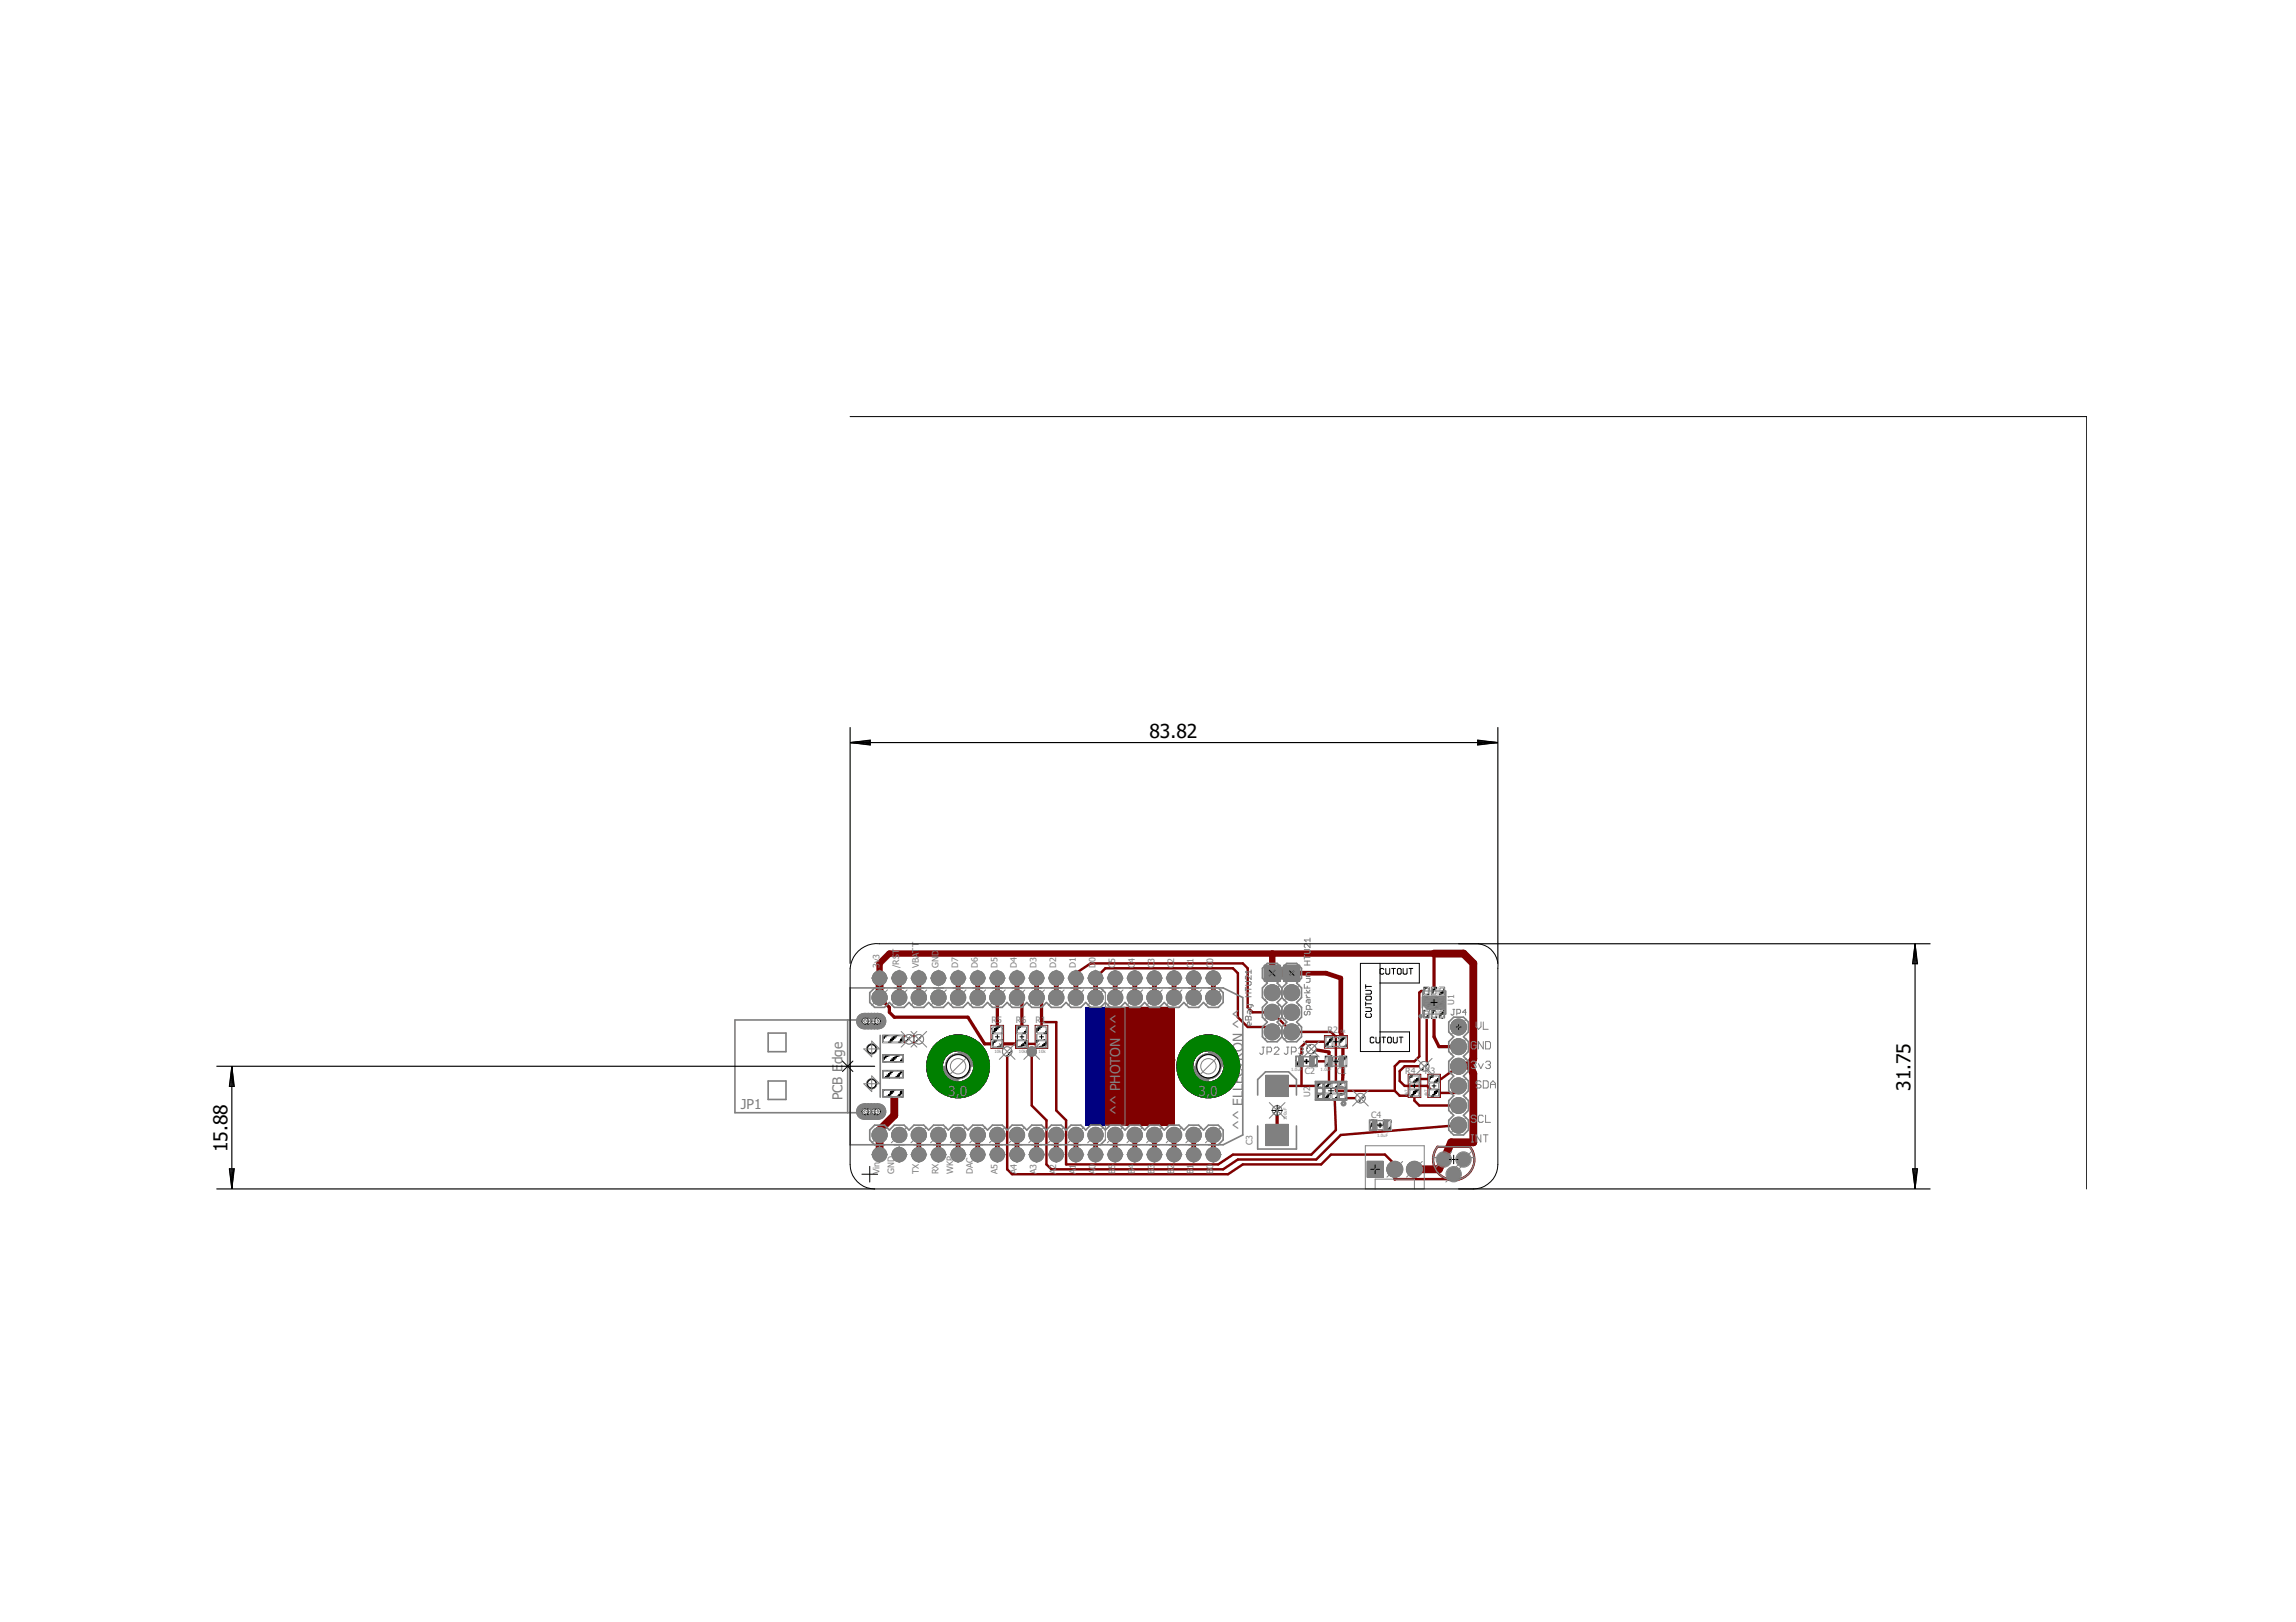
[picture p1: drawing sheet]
<svg xmlns="http://www.w3.org/2000/svg" width="297mm" height="210mm" viewBox="0 0 297 210" stroke-linecap="round" stroke-linejoin="round" font-family="sans-serif">
<defs><g id="words">
<g font-size="2.5">
<text x="148.7" y="95.5">83.82</text>
<text x="247.2" y="141.2" transform="rotate(-90 247.2 141.2)">31.75</text>
<text x="29.4" y="149.1" transform="rotate(-90 29.4 149.1)">15.88</text>
</g>
<g font-size="1.8" fill="#808080">
<text x="109" y="137.8" transform="rotate(-90 109 137.8)">dge</text>
<text x="95.9" y="143.6">JP1</text>
<text x="109" y="142.4" transform="rotate(-90 109 142.4)">PCB E</text>
<text x="122.7" y="141.8">3,0</text>
<text x="155.1" y="141.8">3,0</text>
<text x="144.9" y="144.3" transform="rotate(-90 144.9 144.3)">^^ PHOTON ^^</text>
<text x="160.8" y="146.2" transform="rotate(-90 160.8 146.2)">^^ ELLECTRON ^^</text>
</g>
<g font-size="1.1" fill="#808080">
<text x="113.8" y="125.3" transform="rotate(-90 113.8 125.3)">3v3</text>
<text x="116.3" y="125.3" transform="rotate(-90 116.3 125.3)">/RST</text>
<text x="118.9" y="125.3" transform="rotate(-90 118.9 125.3)">VBA</text>
<text x="118.9" y="123.3" transform="rotate(-90 118.9 123.3)">TT</text>
<text x="121.4" y="125.3" transform="rotate(-90 121.4 125.3)">GND</text>
<text x="123.9" y="125.3" transform="rotate(-90 123.9 125.3)">D7</text>
<text x="126.5" y="125.3" transform="rotate(-90 126.5 125.3)">D6</text>
<text x="129" y="125.3" transform="rotate(-90 129 125.3)">D5</text>
<text x="131.6" y="125.3" transform="rotate(-90 131.6 125.3)">D4</text>
<text x="134.1" y="125.3" transform="rotate(-90 134.1 125.3)">D3</text>
<text x="136.6" y="125.3" transform="rotate(-90 136.6 125.3)">D2</text>
<text x="139.2" y="125.3" transform="rotate(-90 139.2 125.3)">D1</text>
<text x="141.7" y="125.3" transform="rotate(-90 141.7 125.3)">D</text>
<text x="141.7" y="124.5" transform="rotate(-90 141.7 124.5)">0</text>
<text x="144.3" y="125.3" transform="rotate(-90 144.3 125.3)">C</text>
<text x="144.3" y="124.6" transform="rotate(-90 144.3 124.6)">5</text>
<text x="146.8" y="125.3" transform="rotate(-90 146.8 125.3)">C</text>
<text x="146.8" y="124.6" transform="rotate(-90 146.8 124.6)">4</text>
<text x="149.3" y="125.3" transform="rotate(-90 149.3 125.3)">C</text>
<text x="149.3" y="124.6" transform="rotate(-90 149.3 124.6)">3</text>
<text x="151.9" y="125.3" transform="rotate(-90 151.9 125.3)">C</text>
<text x="151.9" y="124.6" transform="rotate(-90 151.9 124.6)">2</text>
<text x="154.4" y="125.3" transform="rotate(-90 154.4 125.3)">C</text>
<text x="154.4" y="124.6" transform="rotate(-90 154.4 124.6)">1</text>
<text x="157" y="125.3" transform="rotate(-90 157 125.3)">C</text>
<text x="157" y="124.6" transform="rotate(-90 157 124.6)">0</text>
<text x="188.1" y="130" transform="rotate(-90 188.1 130)">U1</text>
<text x="128.3" y="132.4">R5</text>
<text x="131.4" y="132.4">R6</text>
<text x="134" y="132.4">R1</text>
<text x="171.8" y="133.7">R2</text>
<text x="168.8" y="139">C2</text>
<text x="169.5" y="142" transform="rotate(-90 169.5 142)">U2</text>
<text x="172.9" y="139">C1</text>
<text x="181.8" y="139">R4</text>
<text x="184.3" y="139">R3</text>
<text x="162" y="148.1" transform="rotate(-90 162 148.1)">C3</text>
<text x="177.4" y="144.7">C4</text>
<text x="113.8" y="152" transform="rotate(-90 113.8 152)">Vin</text>
<text x="115.7" y="152" transform="rotate(-90 115.7 152)">GND</text>
<text x="118.9" y="152" transform="rotate(-90 118.9 152)">TX</text>
<text x="121.4" y="152" transform="rotate(-90 121.4 152)">RX</text>
<text x="123.3" y="152" transform="rotate(-90 123.3 152)">WKP</text>
<text x="125.9" y="152" transform="rotate(-90 125.9 152)">DAC</text>
<text x="129" y="152" transform="rotate(-90 129 152)">A5</text>
<text x="131.6" y="152" transform="rotate(-90 131.6 152)">A4</text>
<text x="134.1" y="152" transform="rotate(-90 134.1 152)">A3</text>
<text x="136.6" y="152" transform="rotate(-90 136.6 152)">A</text>
<text x="136.6" y="151.3" transform="rotate(-90 136.6 151.3)">2</text>
<text x="139.2" y="152" transform="rotate(-90 139.2 152)">A</text>
<text x="139.2" y="151.3" transform="rotate(-90 139.2 151.3)">1</text>
<text x="141.7" y="152" transform="rotate(-90 141.7 152)">A</text>
<text x="141.7" y="151.3" transform="rotate(-90 141.7 151.3)">0</text>
<text x="144.3" y="152" transform="rotate(-90 144.3 152)">B</text>
<text x="144.3" y="151.3" transform="rotate(-90 144.3 151.3)">5</text>
<text x="146.8" y="152" transform="rotate(-90 146.8 152)">B</text>
<text x="146.8" y="151.3" transform="rotate(-90 146.8 151.3)">4</text>
<text x="149.3" y="152" transform="rotate(-90 149.3 152)">B</text>
<text x="149.3" y="151.3" transform="rotate(-90 149.3 151.3)">3</text>
<text x="151.9" y="152" transform="rotate(-90 151.9 152)">B</text>
<text x="151.9" y="151.3" transform="rotate(-90 151.9 151.3)">2</text>
<text x="154.4" y="152" transform="rotate(-90 154.4 152)">B</text>
<text x="154.4" y="151.3" transform="rotate(-90 154.4 151.3)">1</text>
<text x="157" y="152" transform="rotate(-90 157 152)">B</text>
<text x="157" y="151.3" transform="rotate(-90 157 151.3)">0</text>
</g>
<text font-size="1.1" fill="#800000" x="151.9" y="143.1" transform="rotate(-90 151.9 143.1)">Photon Keepout</text>
<g font-size=".6" fill="#808080">
<text x="128.6" y="136.2">10k</text>
<text x="131.8" y="136.2">10k</text>
<text x="134.4" y="136.2">10k</text>
<text x="173.4" y="133.7">0R</text>
<text x="167" y="138.6">1.0uF</text>
<text x="170.8" y="138.6">1.0u</text>
<text x="172" y="138.6">F</text>
<text x="182.2" y="141.9" transform="rotate(-90 182.2 141.9)">4k7</text>
<text x="184.7" y="141.9" transform="rotate(-90 184.7 141.9)">4k7</text>
<text x="166.5" y="145" transform="rotate(-90 166.5 145)">100uF</text>
<text x="178.1" y="147.2">1.0uF</text>
</g>
</g></defs>
<g fill="#808080" stroke="#808080" stroke-width=".13">
<circle cx="113.8" cy="146.9" r=".97"/>
<circle cx="116.3" cy="146.9" r=".97"/>
<circle cx="118.9" cy="146.9" r=".97"/>
<circle cx="121.4" cy="146.9" r=".97"/>
<circle cx="124" cy="146.9" r=".97"/>
<circle cx="126.5" cy="146.9" r=".97"/>
<circle cx="129" cy="146.9" r=".97"/>
<circle cx="131.6" cy="146.9" r=".97"/>
<circle cx="134.1" cy="146.9" r=".97"/>
<circle cx="136.7" cy="146.9" r=".97"/>
<circle cx="139.2" cy="146.9" r=".97"/>
<circle cx="141.7" cy="146.9" r=".97"/>
<circle cx="144.3" cy="146.9" r=".97"/>
<circle cx="146.8" cy="146.9" r=".97"/>
<circle cx="149.4" cy="146.9" r=".97"/>
<circle cx="151.9" cy="146.9" r=".97"/>
<circle cx="154.4" cy="146.9" r=".97"/>
<circle cx="157" cy="146.9" r=".97"/>
<circle cx="113.8" cy="129.1" r=".97"/>
<circle cx="116.3" cy="129.1" r=".97"/>
<circle cx="118.9" cy="129.1" r=".97"/>
<circle cx="121.4" cy="129.1" r=".97"/>
<circle cx="124" cy="129.1" r=".97"/>
<circle cx="126.5" cy="129.1" r=".97"/>
<circle cx="129" cy="129.1" r=".97"/>
<circle cx="131.6" cy="129.1" r=".97"/>
<circle cx="134.1" cy="129.1" r=".97"/>
<circle cx="136.7" cy="129.1" r=".97"/>
<circle cx="139.2" cy="129.1" r=".97"/>
<circle cx="141.7" cy="129.1" r=".97"/>
<circle cx="144.3" cy="129.1" r=".97"/>
<circle cx="146.8" cy="129.1" r=".97"/>
<circle cx="149.4" cy="129.1" r=".97"/>
<circle cx="151.9" cy="129.1" r=".97"/>
<circle cx="154.4" cy="129.1" r=".97"/>
<circle cx="157" cy="129.1" r=".97"/>
<circle cx="113.8" cy="126.6" r=".93"/>
<circle cx="116.3" cy="126.6" r=".93"/>
<circle cx="118.9" cy="126.6" r=".93"/>
<circle cx="121.4" cy="126.6" r=".93"/>
<circle cx="124" cy="126.6" r=".93"/>
<circle cx="126.5" cy="126.6" r=".93"/>
<circle cx="129" cy="126.6" r=".93"/>
<circle cx="131.6" cy="126.6" r=".93"/>
<circle cx="134.1" cy="126.6" r=".93"/>
<circle cx="136.7" cy="126.6" r=".93"/>
<circle cx="139.2" cy="126.6" r=".93"/>
<circle cx="141.7" cy="126.6" r=".93"/>
<circle cx="144.3" cy="126.6" r=".93"/>
<circle cx="146.8" cy="126.6" r=".93"/>
<circle cx="149.4" cy="126.6" r=".93"/>
<circle cx="151.9" cy="126.6" r=".93"/>
<circle cx="154.4" cy="126.6" r=".93"/>
<circle cx="157" cy="126.6" r=".93"/>
<circle cx="157" cy="149.4" r=".93"/>
<circle cx="154.4" cy="149.4" r=".93"/>
<circle cx="151.9" cy="149.4" r=".93"/>
<circle cx="149.4" cy="149.4" r=".93"/>
<circle cx="146.8" cy="149.4" r=".93"/>
<circle cx="144.3" cy="149.4" r=".93"/>
<circle cx="141.7" cy="149.4" r=".93"/>
<circle cx="139.2" cy="149.4" r=".93"/>
<circle cx="136.7" cy="149.4" r=".93"/>
<circle cx="134.1" cy="149.4" r=".93"/>
<circle cx="131.6" cy="149.4" r=".93"/>
<circle cx="129" cy="149.4" r=".93"/>
<circle cx="126.5" cy="149.4" r=".93"/>
<circle cx="124" cy="149.4" r=".93"/>
<circle cx="121.4" cy="149.4" r=".93"/>
<circle cx="118.9" cy="149.4" r=".93"/>
<circle cx="116.3" cy="149.4" r=".93"/>
<circle cx="113.8" cy="149.4" r=".93"/>
<circle cx="112.8" cy="135.7" r=".66"/>
<circle cx="112.8" cy="140.3" r=".66"/>
<circle cx="113.1" cy="143.8" r=".51"/>
<circle cx="113.5" cy="143.8" r=".51"/>
<circle cx="112.3" cy="143.8" r=".51"/>
<circle cx="111.9" cy="143.8" r=".51"/>
<circle cx="113.1" cy="132.1" r=".51"/>
<circle cx="113.5" cy="132.1" r=".51"/>
<circle cx="112.3" cy="132.1" r=".51"/>
<circle cx="111.9" cy="132.1" r=".51"/>
<circle cx="164.6" cy="128.5" r="1.04"/>
<circle cx="164.6" cy="131" r="1.04"/>
<circle cx="164.6" cy="133.5" r="1.04"/>
<circle cx="188.7" cy="132.9" r="1.04"/>
<circle cx="188.7" cy="135.4" r="1.04"/>
<circle cx="188.7" cy="138" r="1.04"/>
<circle cx="188.7" cy="140.5" r="1.04"/>
<circle cx="188.7" cy="143.1" r="1.04"/>
<circle cx="188.7" cy="145.6" r="1.04"/>
<circle cx="189.3" cy="150.1" r=".87"/>
<circle cx="188.1" cy="152" r=".87"/>
<circle cx="186.8" cy="150.1" r=".87"/>
<circle cx="180.4" cy="151.3" r="1.04"/>
<circle cx="183" cy="151.3" r="1.04"/>
<circle cx="167.1" cy="128.5" r="1.04"/>
<circle cx="167.1" cy="131" r="1.04"/>
<circle cx="167.1" cy="133.5" r="1.04"/>
<circle cx="124" cy="138" r="1.61"/>
<circle cx="156.3" cy="138" r="1.61"/>
<circle cx="169.7" cy="135.8" r=".61"/>
<circle cx="165.2" cy="143.7" r=".61"/>
<circle cx="117.6" cy="134.5" r=".61"/>
<circle cx="118.9" cy="134.5" r=".61"/>
<circle cx="176" cy="142.1" r=".61"/>
<circle cx="184.3" cy="138" r=".61"/>
<circle cx="130.3" cy="136.1" r=".61"/>
<circle cx="133.5" cy="136.1" r=".61"/>
</g>
<g fill="#808080" stroke="#808080" stroke-width=".13">
<path d="M111 131.5l.2-.2 .5-.2h2a1 1 0 0 1 .9 1 1 1 0 0 1-.9 1h-2a1.01 1.01 0 0 1-.7-1.6z"/>
<path d="M111 143.2l.2-.2 .5-.1h2a1 1 0 0 1 .9 .9 1 1 0 0 1-.9 1h-2a1.01 1.01 0 0 1-.7-1.6z"/>
<path d="M163.6 124.9h2v2.1h-2z"/>
<path d="M176.9 150.3h2v2.1h-2z"/>
<path d="M166.1 124.9h2v2.1h-2z"/>
</g>
<path d="M140.5 130.4h11.4v15.2h-11.4z" fill="#000080" stroke="#000080" stroke-width=".13"/>
<g fill="#000080" stroke="#000080" stroke-width=".13">
<path d="M121.2 135a4.1 4.1 0 0 1 6.3 1.1 4.1 4.1 0 0 1-2.6 5.8 4.1 4.1 0 0 1-5-3.9h2a2.04 2.04 0 0 1 3-1.8 2.04 2.04 0 0 1 .2 3.5 2.04 2.04 0 0 1-3.2-1.4v-.3h-2a4 4 0 0 1 1.3-3z" fill-rule="evenodd"/>
<path d="M153.6 135a4.1 4.1 0 0 1 6.3 1.1 4.1 4.1 0 0 1-2.6 5.8 4.1 4.1 0 0 1-5-3.9h2a2.03 2.03 0 0 1 3-1.8 2.03 2.03 0 0 1 .2 3.5 2.03 2.03 0 0 1-3.2-1.4v-.3h-2a4 4 0 0 1 1.3-3z" fill-rule="evenodd"/>
<path d="M121.2 135a4.1 4.1 0 0 1 6.3 1.1 4.1 4.1 0 0 1-2.6 5.8 4.1 4.1 0 0 1-5-3.9h2a2.04 2.04 0 0 1 3-1.8 2.04 2.04 0 0 1 .2 3.5 2.04 2.04 0 0 1-3.2-1.4v-.3h-2a4 4 0 0 1 1.3-3z" fill-rule="evenodd"/>
<path d="M153.6 135a4.1 4.1 0 0 1 6.3 1.1 4.1 4.1 0 0 1-2.6 5.8 4.1 4.1 0 0 1-5-3.9h2a2.03 2.03 0 0 1 3-1.8 2.03 2.03 0 0 1 .2 3.5 2.03 2.03 0 0 1-3.2-1.4v-.3h-2a4 4 0 0 1 1.3-3z" fill-rule="evenodd"/>
</g>
<g fill="#800000" stroke="#800000" stroke-width=".13">
<path d="M114.3 136.6h2.5v.8h-2.5z"/>
<path d="M114.3 138.6h2.5v.8h-2.5z"/>
<path d="M114.3 134h2.5v.9h-2.5z"/>
<path d="M114.3 141.1h2.5v.8h-2.5z"/>
<path d="M186.3 130.8h.5v.8h-.5z"/>
<path d="M185.3 130.8h.5v.8h-.5z"/>
<path d="M184.3 130.8h.5v.8h-.5z"/>
<path d="M184.3 127.8h.5v.9h-.5z"/>
<path d="M185.3 127.8h.5v.9h-.5z"/>
<path d="M186.3 127.8h.5v.9h-.5z"/>
<path d="M185.4 129.6h.2v.2h-.2z"/>
<path d="M173.3 141.6h.7v.6h-.7z"/>
<path d="M172.3 141.6h.7v.6h-.7z"/>
<path d="M171.4 141.6h.7v.6h-.7z"/>
<path d="M170.4 141.6h.7v.6h-.7z"/>
<path d="M170.4 140.2h.7v.6h-.7z"/>
<path d="M171.4 140.2h.7v.6h-.7z"/>
<path d="M172.3 140.2h.7v.6h-.7z"/>
<path d="M173.3 140.2h.7v.6h-.7z"/>
<path d="M134.2 132.9h1.1v.8h-1.1z"/>
<path d="M134.2 134.7h1.1v.8h-1.1z"/>
<path d="M171.5 136.8h.8v1.1h-.8z"/>
<path d="M173.3 136.8h.8v1.1h-.8z"/>
<path d="M169.5 136.8h.8v1.1h-.8z"/>
<path d="M167.7 136.8h.8v1.1h-.8z"/>
<path d="M163.9 145.6h2.7v2.5h-2.7z"/>
<path d="M163.9 139.3h2.7v2.5h-2.7z"/>
<path d="M171.5 134.2h.8v1.2h-.8z"/>
<path d="M173.3 134.2h.8v1.2h-.8z"/>
<path d="M184.9 141h1.2v.8h-1.2z"/>
<path d="M184.9 139.2h1.2v.8h-1.2z"/>
<path d="M182.4 141h1.2v.8h-1.2z"/>
<path d="M182.4 139.2h1.2v.8h-1.2z"/>
<path d="M128.4 132.9h1.2v.8h-1.2z"/>
<path d="M128.4 134.7h1.2v.8h-1.2z"/>
<path d="M179 145h.9v1.2h-.9z"/>
<path d="M177.2 145h.9v1.2h-.9z"/>
<path d="M131.6 132.9h1.2v.8h-1.2z"/>
<path d="M131.6 134.7h1.2v.8h-1.2z"/>
</g>
<g fill="none" stroke="#800000" stroke-width=".13">
<path d="M184.3 129h2.5v1.5h-2.1l-.4-.5zM184.3 130h2.5M184.3 129.9h2.5M184.3 129.8h2.5M184.3 129.7h2.5M184.3 129.6h2.5M184.3 129.5h2.5M184.3 129.4h2.5M184.3 129.3h2.5M184.3 129.2h2.5M184.3 129.1h2.5M184.3 130.1h2.5"/>
<path d="M184.4 130.2h2.4M184.5 130.3h2.3M184.6 130.3h2.2M184.7 130.5h2.1"/>
</g>
<path d="M113.8 126.6v2.5M115.5 134.5h3.4h-1.3M164.6 125.9h2.5M185.5 123.4h3.8l1.3 1.3v12.3l-.5 .8M190.1 137.8l-1.4 .2M190.1 137.8l.5 1.1v8.9h-2.9l-1.5 3.5h-3.2M115.5 141.5l.2 .1v2.7l-1.9 1.9v3.2" fill="none" stroke="#800000" stroke-width="1"/>
<g fill="none" stroke="#800000" stroke-width=".32">
<path d="M129 133.3h.7M130.3 136.1v15.2l.6 .7h28l1.9-1.3h10.1l1.3-1.3h7l1.2 1.3M132.2 135.1h2.5M133.5 136.1v7l1.9 1.9v5.7l.6 .6h22.2l1.9-1.2h10.2l3.2-3.2 15.2-1.3M134.7 133.3v-1h2v11.4l1.2 1.3v5.7h19.7l1.9-1.3h10.2l3.1-3.2-.1-4.3M139.2 125.9l1.9-1.2h19.7l.6 .6v5.1l.7 .6h2.5l2.5 2.5h5.1l.6 .7v7h7.6M141.7 126.6l1.3-1.3h16.5l.6 .6v5.7l1.3 1.3h2.6l.6 .6M168.4 136.4l-.3 1M169.9 137.4h2v2.5l-.2 .6M171.9 134.8h-2.9l-.6 .6v5.1M172.8 140l-.1 .5 .1-.2M184.5 128.2h-.6l-.3 .3v8.2l-.6 .7h-1.9l-.7 .6v3.2"/>
<path d="M184.5 131.4v-.2l.1 6.5-.3 .3h-2.6l-.6 .6v1.3l.6 .6h2.9l.9 .9h2.8l.4-.9M185.5 129.7v1.5M188.7 138l-2.3 1.6h-3.4M170.8 140.5h-5.6M170.8 141.9h.9M173.7 141.9l.2 .2h2.1M180.4 141.2l.7 .6h.9l1-.4v1l.6 .7h5.1M180.4 152.6h7.3"/>
</g>
<path d="M113.8 129.1l1.3 1.3v.6l.6 .6h9.5l2.2 3.5h4.8M129 129.1v4.2M131.6 129.1l.6 .6v3.6M134.1 129.1l.6 .6v2.6M139.2 125.9v3.2M169.7 135.8l2.2 .3v1.3M173.7 134.8v5.7M185.5 123.4v4.8M185.5 131.2v3l.7 1.2h2.5M165.2 143.7v3.2M180.4 150.7v1.9M188.1 152l-.4 .6" fill="none" stroke="#800000" stroke-width=".42"/>
<path d="M164.6 123.4v2.5M185.5 123.4h-70.4l-1.3 1.3v1.9" fill="none" stroke="#800000" stroke-width=".83"/>
<g fill="none" stroke="#800000" stroke-width=".61">
<path d="M116.3 126.6v2.5M118.9 126.6v2.5M124 126.6v2.5M126.5 126.6v2.5M129 126.6v2.5M131.6 126.6v2.5M134.1 126.6v2.5M136.7 126.6v2.5M139.2 126.6v2.5M141.7 126.6v2.5M144.3 126.6v2.5M146.8 126.6v2.5"/>
<path d="M149.4 126.6v2.5M151.9 126.6v2.5M154.4 126.6v2.5M157 126.6v2.5M167.1 125.9h4.5l1.9 .7v6.9l.2 1.3M118.9 146.9v2.5M121.4 146.9v2.5M124 146.9v2.5M126.5 146.9v2.5M129 146.9v2.5M131.6 146.9v2.5M134.1 146.9v2.5"/>
<path d="M136.7 146.9v2.5M139.2 146.9v2.5M141.7 146.9v2.5M144.3 146.9v2.5M146.8 146.9v2.5M149.4 146.9v2.5M151.9 146.9v2.5M154.4 146.9v2.5M157 146.9v2.5M186.8 150.1v.3"/>
</g>
<circle cx="113.8" cy="146.9" r=".87" fill="#008000" stroke="#008000" stroke-width=".13"/>
<circle cx="113.8" cy="146.9" r=".44" fill="#fff" stroke="#000" stroke-width=".13"/>
<circle cx="116.3" cy="146.9" r=".87" fill="#008000" stroke="#008000" stroke-width=".13"/>
<circle cx="116.3" cy="146.9" r=".44" fill="#fff" stroke="#000" stroke-width=".13"/>
<circle cx="118.9" cy="146.9" r=".87" fill="#008000" stroke="#008000" stroke-width=".13"/>
<circle cx="118.9" cy="146.9" r=".44" fill="#fff" stroke="#000" stroke-width=".13"/>
<circle cx="121.4" cy="146.9" r=".87" fill="#008000" stroke="#008000" stroke-width=".13"/>
<circle cx="121.4" cy="146.9" r=".44" fill="#fff" stroke="#000" stroke-width=".13"/>
<circle cx="124" cy="146.9" r=".87" fill="#008000" stroke="#008000" stroke-width=".13"/>
<circle cx="124" cy="146.9" r=".44" fill="#fff" stroke="#000" stroke-width=".13"/>
<circle cx="126.5" cy="146.9" r=".87" fill="#008000" stroke="#008000" stroke-width=".13"/>
<circle cx="126.5" cy="146.9" r=".44" fill="#fff" stroke="#000" stroke-width=".13"/>
<circle cx="129" cy="146.9" r=".87" fill="#008000" stroke="#008000" stroke-width=".13"/>
<circle cx="129" cy="146.9" r=".44" fill="#fff" stroke="#000" stroke-width=".13"/>
<circle cx="131.6" cy="146.9" r=".87" fill="#008000" stroke="#008000" stroke-width=".13"/>
<circle cx="131.6" cy="146.9" r=".44" fill="#fff" stroke="#000" stroke-width=".13"/>
<circle cx="134.1" cy="146.9" r=".87" fill="#008000" stroke="#008000" stroke-width=".13"/>
<circle cx="134.1" cy="146.9" r=".44" fill="#fff" stroke="#000" stroke-width=".13"/>
<circle cx="136.7" cy="146.9" r=".87" fill="#008000" stroke="#008000" stroke-width=".13"/>
<circle cx="136.7" cy="146.9" r=".44" fill="#fff" stroke="#000" stroke-width=".13"/>
<circle cx="139.2" cy="146.9" r=".87" fill="#008000" stroke="#008000" stroke-width=".13"/>
<circle cx="139.2" cy="146.9" r=".44" fill="#fff" stroke="#000" stroke-width=".13"/>
<circle cx="141.7" cy="146.9" r=".87" fill="#008000" stroke="#008000" stroke-width=".13"/>
<circle cx="141.7" cy="146.9" r=".44" fill="#fff" stroke="#000" stroke-width=".13"/>
<circle cx="144.3" cy="146.9" r=".87" fill="#008000" stroke="#008000" stroke-width=".13"/>
<circle cx="144.3" cy="146.9" r=".44" fill="#fff" stroke="#000" stroke-width=".13"/>
<circle cx="146.8" cy="146.9" r=".87" fill="#008000" stroke="#008000" stroke-width=".13"/>
<circle cx="146.8" cy="146.9" r=".44" fill="#fff" stroke="#000" stroke-width=".13"/>
<circle cx="149.4" cy="146.9" r=".87" fill="#008000" stroke="#008000" stroke-width=".13"/>
<circle cx="149.4" cy="146.9" r=".44" fill="#fff" stroke="#000" stroke-width=".13"/>
<circle cx="151.9" cy="146.9" r=".87" fill="#008000" stroke="#008000" stroke-width=".13"/>
<circle cx="151.9" cy="146.9" r=".44" fill="#fff" stroke="#000" stroke-width=".13"/>
<circle cx="154.4" cy="146.9" r=".87" fill="#008000" stroke="#008000" stroke-width=".13"/>
<circle cx="154.4" cy="146.9" r=".44" fill="#fff" stroke="#000" stroke-width=".13"/>
<circle cx="157" cy="146.9" r=".87" fill="#008000" stroke="#008000" stroke-width=".13"/>
<circle cx="157" cy="146.9" r=".44" fill="#fff" stroke="#000" stroke-width=".13"/>
<circle cx="113.8" cy="129.1" r=".87" fill="#008000" stroke="#008000" stroke-width=".13"/>
<circle cx="113.8" cy="129.1" r=".44" fill="#fff" stroke="#000" stroke-width=".13"/>
<circle cx="116.3" cy="129.1" r=".87" fill="#008000" stroke="#008000" stroke-width=".13"/>
<circle cx="116.3" cy="129.1" r=".44" fill="#fff" stroke="#000" stroke-width=".13"/>
<circle cx="118.9" cy="129.1" r=".87" fill="#008000" stroke="#008000" stroke-width=".13"/>
<circle cx="118.9" cy="129.1" r=".44" fill="#fff" stroke="#000" stroke-width=".13"/>
<circle cx="121.4" cy="129.1" r=".87" fill="#008000" stroke="#008000" stroke-width=".13"/>
<circle cx="121.4" cy="129.1" r=".44" fill="#fff" stroke="#000" stroke-width=".13"/>
<circle cx="124" cy="129.1" r=".87" fill="#008000" stroke="#008000" stroke-width=".13"/>
<circle cx="124" cy="129.1" r=".44" fill="#fff" stroke="#000" stroke-width=".13"/>
<circle cx="126.5" cy="129.1" r=".87" fill="#008000" stroke="#008000" stroke-width=".13"/>
<circle cx="126.5" cy="129.1" r=".44" fill="#fff" stroke="#000" stroke-width=".13"/>
<circle cx="129" cy="129.1" r=".87" fill="#008000" stroke="#008000" stroke-width=".13"/>
<circle cx="129" cy="129.1" r=".44" fill="#fff" stroke="#000" stroke-width=".13"/>
<circle cx="131.6" cy="129.1" r=".87" fill="#008000" stroke="#008000" stroke-width=".13"/>
<circle cx="131.6" cy="129.1" r=".44" fill="#fff" stroke="#000" stroke-width=".13"/>
<circle cx="134.1" cy="129.1" r=".87" fill="#008000" stroke="#008000" stroke-width=".13"/>
<circle cx="134.1" cy="129.1" r=".44" fill="#fff" stroke="#000" stroke-width=".13"/>
<circle cx="136.7" cy="129.1" r=".87" fill="#008000" stroke="#008000" stroke-width=".13"/>
<circle cx="136.7" cy="129.1" r=".44" fill="#fff" stroke="#000" stroke-width=".13"/>
<circle cx="139.2" cy="129.1" r=".87" fill="#008000" stroke="#008000" stroke-width=".13"/>
<circle cx="139.2" cy="129.1" r=".44" fill="#fff" stroke="#000" stroke-width=".13"/>
<circle cx="141.7" cy="129.1" r=".87" fill="#008000" stroke="#008000" stroke-width=".13"/>
<circle cx="141.7" cy="129.1" r=".44" fill="#fff" stroke="#000" stroke-width=".13"/>
<circle cx="144.3" cy="129.1" r=".87" fill="#008000" stroke="#008000" stroke-width=".13"/>
<circle cx="144.3" cy="129.1" r=".44" fill="#fff" stroke="#000" stroke-width=".13"/>
<circle cx="146.8" cy="129.1" r=".87" fill="#008000" stroke="#008000" stroke-width=".13"/>
<circle cx="146.8" cy="129.1" r=".44" fill="#fff" stroke="#000" stroke-width=".13"/>
<circle cx="149.4" cy="129.1" r=".87" fill="#008000" stroke="#008000" stroke-width=".13"/>
<circle cx="149.4" cy="129.1" r=".44" fill="#fff" stroke="#000" stroke-width=".13"/>
<circle cx="151.9" cy="129.1" r=".87" fill="#008000" stroke="#008000" stroke-width=".13"/>
<circle cx="151.9" cy="129.1" r=".44" fill="#fff" stroke="#000" stroke-width=".13"/>
<circle cx="154.4" cy="129.1" r=".87" fill="#008000" stroke="#008000" stroke-width=".13"/>
<circle cx="154.4" cy="129.1" r=".44" fill="#fff" stroke="#000" stroke-width=".13"/>
<circle cx="157" cy="129.1" r=".87" fill="#008000" stroke="#008000" stroke-width=".13"/>
<circle cx="157" cy="129.1" r=".44" fill="#fff" stroke="#000" stroke-width=".13"/>
<circle cx="113.8" cy="126.6" r=".85" fill="#008000" stroke="#008000" stroke-width=".13"/>
<circle cx="113.8" cy="126.6" r=".4" fill="#fff" stroke="#000" stroke-width=".13"/>
<circle cx="116.3" cy="126.6" r=".85" fill="#008000" stroke="#008000" stroke-width=".13"/>
<circle cx="116.3" cy="126.6" r=".4" fill="#fff" stroke="#000" stroke-width=".13"/>
<circle cx="118.9" cy="126.6" r=".85" fill="#008000" stroke="#008000" stroke-width=".13"/>
<circle cx="118.9" cy="126.6" r=".4" fill="#fff" stroke="#000" stroke-width=".13"/>
<circle cx="121.4" cy="126.6" r=".85" fill="#008000" stroke="#008000" stroke-width=".13"/>
<circle cx="121.4" cy="126.6" r=".4" fill="#fff" stroke="#000" stroke-width=".13"/>
<circle cx="124" cy="126.6" r=".85" fill="#008000" stroke="#008000" stroke-width=".13"/>
<circle cx="124" cy="126.6" r=".4" fill="#fff" stroke="#000" stroke-width=".13"/>
<circle cx="126.5" cy="126.6" r=".85" fill="#008000" stroke="#008000" stroke-width=".13"/>
<circle cx="126.5" cy="126.6" r=".4" fill="#fff" stroke="#000" stroke-width=".13"/>
<circle cx="129" cy="126.6" r=".85" fill="#008000" stroke="#008000" stroke-width=".13"/>
<circle cx="129" cy="126.6" r=".4" fill="#fff" stroke="#000" stroke-width=".13"/>
<circle cx="131.6" cy="126.6" r=".85" fill="#008000" stroke="#008000" stroke-width=".13"/>
<circle cx="131.6" cy="126.6" r=".4" fill="#fff" stroke="#000" stroke-width=".13"/>
<circle cx="134.1" cy="126.6" r=".85" fill="#008000" stroke="#008000" stroke-width=".13"/>
<circle cx="134.1" cy="126.6" r=".4" fill="#fff" stroke="#000" stroke-width=".13"/>
<circle cx="136.7" cy="126.6" r=".85" fill="#008000" stroke="#008000" stroke-width=".13"/>
<circle cx="136.7" cy="126.6" r=".4" fill="#fff" stroke="#000" stroke-width=".13"/>
<circle cx="139.2" cy="126.6" r=".85" fill="#008000" stroke="#008000" stroke-width=".13"/>
<circle cx="139.2" cy="126.6" r=".4" fill="#fff" stroke="#000" stroke-width=".13"/>
<circle cx="141.7" cy="126.6" r=".85" fill="#008000" stroke="#008000" stroke-width=".13"/>
<circle cx="141.7" cy="126.6" r=".4" fill="#fff" stroke="#000" stroke-width=".13"/>
<circle cx="144.3" cy="126.6" r=".85" fill="#008000" stroke="#008000" stroke-width=".13"/>
<circle cx="144.3" cy="126.6" r=".4" fill="#fff" stroke="#000" stroke-width=".13"/>
<circle cx="146.8" cy="126.6" r=".85" fill="#008000" stroke="#008000" stroke-width=".13"/>
<circle cx="146.8" cy="126.6" r=".4" fill="#fff" stroke="#000" stroke-width=".13"/>
<circle cx="149.4" cy="126.6" r=".85" fill="#008000" stroke="#008000" stroke-width=".13"/>
<circle cx="149.4" cy="126.6" r=".4" fill="#fff" stroke="#000" stroke-width=".13"/>
<circle cx="151.9" cy="126.6" r=".85" fill="#008000" stroke="#008000" stroke-width=".13"/>
<circle cx="151.9" cy="126.6" r=".4" fill="#fff" stroke="#000" stroke-width=".13"/>
<circle cx="154.4" cy="126.6" r=".85" fill="#008000" stroke="#008000" stroke-width=".13"/>
<circle cx="154.4" cy="126.6" r=".4" fill="#fff" stroke="#000" stroke-width=".13"/>
<circle cx="157" cy="126.6" r=".85" fill="#008000" stroke="#008000" stroke-width=".13"/>
<circle cx="157" cy="126.6" r=".4" fill="#fff" stroke="#000" stroke-width=".13"/>
<circle cx="157" cy="149.4" r=".85" fill="#008000" stroke="#008000" stroke-width=".13"/>
<circle cx="157" cy="149.4" r=".4" fill="#fff" stroke="#000" stroke-width=".13"/>
<circle cx="154.4" cy="149.4" r=".85" fill="#008000" stroke="#008000" stroke-width=".13"/>
<circle cx="154.4" cy="149.4" r=".4" fill="#fff" stroke="#000" stroke-width=".13"/>
<circle cx="151.9" cy="149.4" r=".85" fill="#008000" stroke="#008000" stroke-width=".13"/>
<circle cx="151.9" cy="149.4" r=".4" fill="#fff" stroke="#000" stroke-width=".13"/>
<circle cx="149.4" cy="149.4" r=".85" fill="#008000" stroke="#008000" stroke-width=".13"/>
<circle cx="149.4" cy="149.4" r=".4" fill="#fff" stroke="#000" stroke-width=".13"/>
<circle cx="146.8" cy="149.4" r=".85" fill="#008000" stroke="#008000" stroke-width=".13"/>
<circle cx="146.8" cy="149.4" r=".4" fill="#fff" stroke="#000" stroke-width=".13"/>
<circle cx="144.3" cy="149.4" r=".85" fill="#008000" stroke="#008000" stroke-width=".13"/>
<circle cx="144.3" cy="149.4" r=".4" fill="#fff" stroke="#000" stroke-width=".13"/>
<circle cx="141.7" cy="149.4" r=".85" fill="#008000" stroke="#008000" stroke-width=".13"/>
<circle cx="141.7" cy="149.4" r=".4" fill="#fff" stroke="#000" stroke-width=".13"/>
<circle cx="139.2" cy="149.4" r=".85" fill="#008000" stroke="#008000" stroke-width=".13"/>
<circle cx="139.2" cy="149.4" r=".4" fill="#fff" stroke="#000" stroke-width=".13"/>
<circle cx="136.7" cy="149.4" r=".85" fill="#008000" stroke="#008000" stroke-width=".13"/>
<circle cx="136.7" cy="149.4" r=".4" fill="#fff" stroke="#000" stroke-width=".13"/>
<circle cx="134.1" cy="149.4" r=".85" fill="#008000" stroke="#008000" stroke-width=".13"/>
<circle cx="134.1" cy="149.4" r=".4" fill="#fff" stroke="#000" stroke-width=".13"/>
<circle cx="131.6" cy="149.4" r=".85" fill="#008000" stroke="#008000" stroke-width=".13"/>
<circle cx="131.6" cy="149.4" r=".4" fill="#fff" stroke="#000" stroke-width=".13"/>
<circle cx="129" cy="149.4" r=".85" fill="#008000" stroke="#008000" stroke-width=".13"/>
<circle cx="129" cy="149.4" r=".4" fill="#fff" stroke="#000" stroke-width=".13"/>
<circle cx="126.5" cy="149.4" r=".85" fill="#008000" stroke="#008000" stroke-width=".13"/>
<circle cx="126.5" cy="149.4" r=".4" fill="#fff" stroke="#000" stroke-width=".13"/>
<circle cx="124" cy="149.4" r=".85" fill="#008000" stroke="#008000" stroke-width=".13"/>
<circle cx="124" cy="149.4" r=".4" fill="#fff" stroke="#000" stroke-width=".13"/>
<circle cx="121.4" cy="149.4" r=".85" fill="#008000" stroke="#008000" stroke-width=".13"/>
<circle cx="121.4" cy="149.4" r=".4" fill="#fff" stroke="#000" stroke-width=".13"/>
<circle cx="118.9" cy="149.4" r=".85" fill="#008000" stroke="#008000" stroke-width=".13"/>
<circle cx="118.9" cy="149.4" r=".4" fill="#fff" stroke="#000" stroke-width=".13"/>
<circle cx="116.3" cy="149.4" r=".85" fill="#008000" stroke="#008000" stroke-width=".13"/>
<circle cx="116.3" cy="149.4" r=".4" fill="#fff" stroke="#000" stroke-width=".13"/>
<circle cx="113.8" cy="149.4" r=".85" fill="#008000" stroke="#008000" stroke-width=".13"/>
<circle cx="113.8" cy="149.4" r=".4" fill="#fff" stroke="#000" stroke-width=".13"/>
<path d="M111.8 132.1h1.8" fill="none" stroke="#008000" stroke-width="1.8"/>
<circle cx="112.7" cy="132.1" r=".4" fill="#fff" stroke="#000" stroke-width=".13"/>
<path d="M111.8 143.8h1.8" fill="none" stroke="#008000" stroke-width="1.8"/>
<circle cx="112.7" cy="143.8" r=".4" fill="#fff" stroke="#000" stroke-width=".13"/>
<path d="M163.7 125h1.8v1.9h-1.8z" fill="#008000" stroke="#008000" stroke-width=".13"/>
<circle cx="164.6" cy="125.9" r=".51" fill="#fff" stroke="#000" stroke-width=".13"/>
<circle cx="164.6" cy="128.5" r=".93" fill="#008000" stroke="#008000" stroke-width=".13"/>
<circle cx="164.6" cy="128.5" r=".51" fill="#fff" stroke="#000" stroke-width=".13"/>
<circle cx="164.6" cy="131" r=".93" fill="#008000" stroke="#008000" stroke-width=".13"/>
<circle cx="164.6" cy="131" r=".51" fill="#fff" stroke="#000" stroke-width=".13"/>
<circle cx="164.6" cy="133.5" r=".93" fill="#008000" stroke="#008000" stroke-width=".13"/>
<circle cx="164.6" cy="133.5" r=".51" fill="#fff" stroke="#000" stroke-width=".13"/>
<circle cx="188.7" cy="132.9" r=".93" fill="#008000" stroke="#008000" stroke-width=".13"/>
<circle cx="188.7" cy="132.9" r=".51" fill="#fff" stroke="#000" stroke-width=".13"/>
<circle cx="188.7" cy="135.4" r=".93" fill="#008000" stroke="#008000" stroke-width=".13"/>
<circle cx="188.7" cy="135.4" r=".51" fill="#fff" stroke="#000" stroke-width=".13"/>
<circle cx="188.7" cy="138" r=".93" fill="#008000" stroke="#008000" stroke-width=".13"/>
<circle cx="188.7" cy="138" r=".51" fill="#fff" stroke="#000" stroke-width=".13"/>
<circle cx="188.7" cy="140.5" r=".93" fill="#008000" stroke="#008000" stroke-width=".13"/>
<circle cx="188.7" cy="140.5" r=".51" fill="#fff" stroke="#000" stroke-width=".13"/>
<circle cx="188.7" cy="143.1" r=".93" fill="#008000" stroke="#008000" stroke-width=".13"/>
<circle cx="188.7" cy="143.1" r=".51" fill="#fff" stroke="#000" stroke-width=".13"/>
<circle cx="188.7" cy="145.6" r=".93" fill="#008000" stroke="#008000" stroke-width=".13"/>
<circle cx="188.7" cy="145.6" r=".51" fill="#fff" stroke="#000" stroke-width=".13"/>
<circle cx="189.3" cy="150.1" r=".76" fill="#008000" stroke="#008000" stroke-width=".13"/>
<circle cx="189.3" cy="150.1" r=".4" fill="#fff" stroke="#000" stroke-width=".13"/>
<circle cx="188.1" cy="152" r=".76" fill="#008000" stroke="#008000" stroke-width=".13"/>
<circle cx="188.1" cy="152" r=".4" fill="#fff" stroke="#000" stroke-width=".13"/>
<circle cx="186.8" cy="150.1" r=".76" fill="#008000" stroke="#008000" stroke-width=".13"/>
<circle cx="186.8" cy="150.1" r=".4" fill="#fff" stroke="#000" stroke-width=".13"/>
<path d="M177 150.4h1.8v1.9h-1.8z" fill="#008000" stroke="#008000" stroke-width=".13"/>
<circle cx="177.9" cy="151.3" r=".51" fill="#fff" stroke="#000" stroke-width=".13"/>
<circle cx="180.4" cy="151.3" r=".93" fill="#008000" stroke="#008000" stroke-width=".13"/>
<circle cx="180.4" cy="151.3" r=".51" fill="#fff" stroke="#000" stroke-width=".13"/>
<circle cx="183" cy="151.3" r=".93" fill="#008000" stroke="#008000" stroke-width=".13"/>
<circle cx="183" cy="151.3" r=".51" fill="#fff" stroke="#000" stroke-width=".13"/>
<path d="M166.2 125h1.8v1.9h-1.8z" fill="#008000" stroke="#008000" stroke-width=".13"/>
<circle cx="167.1" cy="125.9" r=".51" fill="#fff" stroke="#000" stroke-width=".13"/>
<circle cx="167.1" cy="128.5" r=".93" fill="#008000" stroke="#008000" stroke-width=".13"/>
<circle cx="167.1" cy="128.5" r=".51" fill="#fff" stroke="#000" stroke-width=".13"/>
<circle cx="167.1" cy="131" r=".93" fill="#008000" stroke="#008000" stroke-width=".13"/>
<circle cx="167.1" cy="131" r=".51" fill="#fff" stroke="#000" stroke-width=".13"/>
<circle cx="167.1" cy="133.5" r=".93" fill="#008000" stroke="#008000" stroke-width=".13"/>
<circle cx="167.1" cy="133.5" r=".51" fill="#fff" stroke="#000" stroke-width=".13"/>
<circle cx="169.7" cy="135.8" r=".51" fill="#008000" stroke="#008000" stroke-width=".13"/>
<circle cx="169.7" cy="135.8" r=".3" fill="#fff" stroke="#000" stroke-width=".13"/>
<circle cx="165.2" cy="143.7" r=".51" fill="#008000" stroke="#008000" stroke-width=".13"/>
<circle cx="165.2" cy="143.7" r=".3" fill="#fff" stroke="#000" stroke-width=".13"/>
<circle cx="117.6" cy="134.5" r=".51" fill="#008000" stroke="#008000" stroke-width=".13"/>
<circle cx="117.6" cy="134.5" r=".3" fill="#fff" stroke="#000" stroke-width=".13"/>
<circle cx="118.9" cy="134.5" r=".51" fill="#008000" stroke="#008000" stroke-width=".13"/>
<circle cx="118.9" cy="134.5" r=".3" fill="#fff" stroke="#000" stroke-width=".13"/>
<circle cx="176" cy="142.1" r=".51" fill="#008000" stroke="#008000" stroke-width=".13"/>
<circle cx="176" cy="142.1" r=".3" fill="#fff" stroke="#000" stroke-width=".13"/>
<circle cx="184.3" cy="138" r=".51" fill="#008000" stroke="#008000" stroke-width=".13"/>
<circle cx="184.3" cy="138" r=".3" fill="#fff" stroke="#000" stroke-width=".13"/>
<circle cx="130.3" cy="136.1" r=".51" fill="#008000" stroke="#008000" stroke-width=".13"/>
<circle cx="130.3" cy="136.1" r=".3" fill="#fff" stroke="#000" stroke-width=".13"/>
<circle cx="133.5" cy="136.1" r=".51" fill="#008000" stroke="#008000" stroke-width=".13"/>
<circle cx="133.5" cy="136.1" r=".3" fill="#fff" stroke="#000" stroke-width=".13"/>
<g fill="#800000" stroke="#800000" stroke-width=".13">
<path d="M121.2 135a4.1 4.1 0 0 1 6.3 1.1 4.1 4.1 0 0 1-2.6 5.8 4.1 4.1 0 0 1-5-3.9h2a2.04 2.04 0 0 1 3-1.8 2.04 2.04 0 0 1 .2 3.5 2.04 2.04 0 0 1-3.2-1.4v-.3h-2a4 4 0 0 1 1.3-3z" fill-rule="evenodd"/>
<path d="M153.6 135a4.1 4.1 0 0 1 6.3 1.1 4.1 4.1 0 0 1-2.6 5.8 4.1 4.1 0 0 1-5-3.9h2a2.03 2.03 0 0 1 3-1.8 2.03 2.03 0 0 1 .2 3.5 2.03 2.03 0 0 1-3.2-1.4v-.3h-2a4 4 0 0 1 1.3-3z" fill-rule="evenodd"/>
<path d="M185.9 148.3l.2 .1a2.62 2.62 0 0 0 .2 3.5 2.62 2.62 0 0 0 3.6 0 2.62 2.62 0 0 0 .2-3.5v-.1a2.74 2.74 0 0 1-.2 3.8 2.74 2.74 0 0 1-3.7 0 2.74 2.74 0 0 1-.3-3.8z" fill-rule="evenodd"/>
<path d="M121.2 135a4.1 4.1 0 0 1 6.3 1.1 4.1 4.1 0 0 1-2.6 5.8 4.1 4.1 0 0 1-5-3.9h2a2.04 2.04 0 0 1 3-1.8 2.04 2.04 0 0 1 .2 3.5 2.04 2.04 0 0 1-3.2-1.4v-.3h-2a4 4 0 0 1 1.3-3z" fill-rule="evenodd"/>
<path d="M153.6 135a4.1 4.1 0 0 1 6.3 1.1 4.1 4.1 0 0 1-2.6 5.8 4.1 4.1 0 0 1-5-3.9h2a2.03 2.03 0 0 1 3-1.8 2.03 2.03 0 0 1 .2 3.5 2.03 2.03 0 0 1-3.2-1.4v-.3h-2a4 4 0 0 1 1.3-3z" fill-rule="evenodd"/>
</g>
<g fill="#800000" stroke="#800000" stroke-width=".13">
<path d="M143 130.4h8.9v15.2h-8.9z"/>
<path d="M185.9 148.4l4.3-.1v.1l-4.3 .1z"/>
</g>
<path d="M128.2 132.7h1.6v3h-1.6zM131.4 132.7h1.6v3h-1.6zM133.9 132.7h1.7v3h-1.7zM171.3 134h3v1.6h-3zM182.2 139h1.6v3h-1.6zM184.7 139h1.7v3h-1.7z" fill="none" stroke="#800000" stroke-width=".13"/>
<g fill="#808080" stroke="#808080" stroke-width=".13">
<path d="M183.6 131.4l.3-.1 .1 .2v.2h-.3l-.1-.2 .2-.1 .1 .1-.1 .1-.2-.1z" fill-rule="evenodd"/>
<path d="M173.5 142.6l.4-.1 .2 .2a.33 .33 0 0 1-.2 .4 .33 .33 0 0 1-.4-.1v-.2h.2l.1-.1 .1 .1-.1 .1-.1-.1h-.2z" fill-rule="evenodd"/>
<path d="M173 140.8a.62 .62 0 0 1 1 .1 .62 .62 0 0 1-.4 .9 .62 .62 0 0 1-.8-.6h.2a.49 .49 0 0 1 .6-.5 .49 .49 0 0 1 .2 .8 .49 .49 0 0 1-.8-.1v-.2h-.2z" fill-rule="evenodd"/>
<path d="M170.4 140.8a.51 .51 0 0 1 .8 .1 .51 .51 0 0 1-.3 .8 .51 .51 0 0 1-.6-.5h.1a.39 .39 0 0 1 .6-.4 .39 .39 0 0 1 0 .7 .39 .39 0 0 1-.6-.2v-.1h-.1z" fill-rule="evenodd"/>
<path d="M120.5 138h2.5a.87 .87 0 0 0 1 .9v2.5a3.4 3.4 0 0 1-3.5-3.4z" fill-rule="evenodd"/>
<path d="M124 134.6a3.4 3.4 0 0 1 3.4 3.4h-2.5a.94 .94 0 0 0-.9-.9z" fill-rule="evenodd"/>
<path d="M123.2 137.4a.99 .99 0 0 1 1.6 0 .99 .99 0 0 1-.6 1.6 .99 .99 0 0 1-1.2-1h.4a.53 .53 0 0 1 .8-.5 .53 .53 0 0 1 .1 .9 .53 .53 0 0 1-.9-.2v-.2h-.4z" fill-rule="evenodd"/>
<path d="M152.9 138h2.5a.9 .9 0 0 0 .9 .9v2.5a3.4 3.4 0 0 1-3.4-3.4z" fill-rule="evenodd"/>
<path d="M156.3 134.6a3.3 3.3 0 0 1 3.4 3.4h-2.5a.94 .94 0 0 0-.9-.9z" fill-rule="evenodd"/>
<path d="M155.6 137.4a.99 .99 0 0 1 1.6 0 .99 .99 0 0 1-.6 1.6 .99 .99 0 0 1-1.3-1h.5a.53 .53 0 0 1 .7-.6 .53 .53 0 0 1 .2 .9 .53 .53 0 0 1-.9-.1v-.2h-.5l.1-.3z" fill-rule="evenodd"/>
<circle cx="113.8" cy="146.9" r=".97"/>
<circle cx="116.3" cy="146.9" r=".97"/>
<circle cx="118.9" cy="146.9" r=".97"/>
<circle cx="121.4" cy="146.9" r=".97"/>
<circle cx="124" cy="146.9" r=".97"/>
<circle cx="126.5" cy="146.9" r=".97"/>
<circle cx="129" cy="146.9" r=".97"/>
<circle cx="131.6" cy="146.9" r=".97"/>
<circle cx="134.1" cy="146.9" r=".97"/>
<circle cx="136.7" cy="146.9" r=".97"/>
<circle cx="139.2" cy="146.9" r=".97"/>
<circle cx="141.7" cy="146.9" r=".97"/>
<circle cx="144.3" cy="146.9" r=".97"/>
<circle cx="146.8" cy="146.9" r=".97"/>
<circle cx="149.4" cy="146.9" r=".97"/>
<circle cx="151.9" cy="146.9" r=".97"/>
<circle cx="154.4" cy="146.9" r=".97"/>
<circle cx="157" cy="146.9" r=".97"/>
<circle cx="113.8" cy="129.1" r=".97"/>
<circle cx="116.3" cy="129.1" r=".97"/>
<circle cx="118.9" cy="129.1" r=".97"/>
<circle cx="121.4" cy="129.1" r=".97"/>
<circle cx="124" cy="129.1" r=".97"/>
<circle cx="126.5" cy="129.1" r=".97"/>
<circle cx="129" cy="129.1" r=".97"/>
<circle cx="131.6" cy="129.1" r=".97"/>
<circle cx="134.1" cy="129.1" r=".97"/>
<circle cx="136.7" cy="129.1" r=".97"/>
<circle cx="139.2" cy="129.1" r=".97"/>
<circle cx="141.7" cy="129.1" r=".97"/>
<circle cx="144.3" cy="129.1" r=".97"/>
<circle cx="146.8" cy="129.1" r=".97"/>
<circle cx="149.4" cy="129.1" r=".97"/>
<circle cx="151.9" cy="129.1" r=".97"/>
<circle cx="154.4" cy="129.1" r=".97"/>
<circle cx="157" cy="129.1" r=".97"/>
<circle cx="113.8" cy="126.6" r=".93"/>
<circle cx="116.3" cy="126.6" r=".93"/>
<circle cx="118.9" cy="126.6" r=".93"/>
<circle cx="121.4" cy="126.6" r=".93"/>
<circle cx="124" cy="126.6" r=".93"/>
<circle cx="126.5" cy="126.6" r=".93"/>
<circle cx="129" cy="126.6" r=".93"/>
<circle cx="131.6" cy="126.6" r=".93"/>
<circle cx="134.1" cy="126.6" r=".93"/>
<circle cx="136.7" cy="126.6" r=".93"/>
<circle cx="139.2" cy="126.6" r=".93"/>
<circle cx="141.7" cy="126.6" r=".93"/>
<circle cx="144.3" cy="126.6" r=".93"/>
<circle cx="146.8" cy="126.6" r=".93"/>
<circle cx="149.4" cy="126.6" r=".93"/>
<circle cx="151.9" cy="126.6" r=".93"/>
<circle cx="154.4" cy="126.6" r=".93"/>
<circle cx="157" cy="126.6" r=".93"/>
<circle cx="157" cy="149.4" r=".93"/>
<circle cx="154.4" cy="149.4" r=".93"/>
<circle cx="151.9" cy="149.4" r=".93"/>
<circle cx="149.4" cy="149.4" r=".93"/>
<circle cx="146.8" cy="149.4" r=".93"/>
<circle cx="144.3" cy="149.4" r=".93"/>
<circle cx="141.7" cy="149.4" r=".93"/>
<circle cx="139.2" cy="149.4" r=".93"/>
<circle cx="136.7" cy="149.4" r=".93"/>
<circle cx="134.1" cy="149.4" r=".93"/>
<circle cx="131.6" cy="149.4" r=".93"/>
<circle cx="129" cy="149.4" r=".93"/>
<circle cx="126.5" cy="149.4" r=".93"/>
<circle cx="124" cy="149.4" r=".93"/>
<circle cx="121.4" cy="149.4" r=".93"/>
<circle cx="118.9" cy="149.4" r=".93"/>
<circle cx="116.3" cy="149.4" r=".93"/>
<circle cx="113.8" cy="149.4" r=".93"/>
<circle cx="112.8" cy="135.7" r=".66"/>
<circle cx="112.8" cy="140.3" r=".66"/>
<circle cx="113.1" cy="143.8" r=".51"/>
<circle cx="113.5" cy="143.8" r=".51"/>
<circle cx="112.3" cy="143.8" r=".51"/>
<circle cx="111.9" cy="143.8" r=".51"/>
<circle cx="113.1" cy="132.1" r=".51"/>
<circle cx="113.5" cy="132.1" r=".51"/>
<circle cx="112.3" cy="132.1" r=".51"/>
<circle cx="111.9" cy="132.1" r=".51"/>
<circle cx="164.6" cy="128.5" r="1.04"/>
<circle cx="164.6" cy="131" r="1.04"/>
<circle cx="164.6" cy="133.5" r="1.04"/>
<circle cx="188.7" cy="132.9" r="1.04"/>
<circle cx="188.7" cy="135.4" r="1.04"/>
<circle cx="188.7" cy="138" r="1.04"/>
<circle cx="188.7" cy="140.5" r="1.04"/>
<circle cx="188.7" cy="143.1" r="1.04"/>
<circle cx="188.7" cy="145.6" r="1.04"/>
<circle cx="189.3" cy="150.1" r=".87"/>
<circle cx="188.1" cy="152" r=".87"/>
<circle cx="186.8" cy="150.1" r=".87"/>
<circle cx="180.4" cy="151.3" r="1.04"/>
<circle cx="183" cy="151.3" r="1.04"/>
<circle cx="167.1" cy="128.5" r="1.04"/>
<circle cx="167.1" cy="131" r="1.04"/>
<circle cx="167.1" cy="133.5" r="1.04"/>
<circle cx="124" cy="138" r="1.61"/>
<circle cx="156.3" cy="138" r="1.61"/>
<circle cx="169.7" cy="135.8" r=".61"/>
<circle cx="165.2" cy="143.7" r=".61"/>
<circle cx="117.6" cy="134.5" r=".61"/>
<circle cx="118.9" cy="134.5" r=".61"/>
<circle cx="176" cy="142.1" r=".61"/>
<circle cx="184.3" cy="138" r=".61"/>
<circle cx="130.3" cy="136.1" r=".61"/>
<circle cx="133.5" cy="136.1" r=".61"/>
</g>
<g fill="#808080" stroke="#808080" stroke-width=".13">
<path d="M114.2 136.5h2.7v1h-2.7z"/>
<path d="M114.2 138.5h2.7v1h-2.7z"/>
<path d="M114.2 133.9h2.7v1.1h-2.7z"/>
<path d="M111 131.5l.2-.2 .5-.2h2a1 1 0 0 1 .9 1 1 1 0 0 1-.9 1h-2a1.01 1.01 0 0 1-.7-1.6z"/>
<path d="M111 143.2l.2-.2 .5-.1h2a1 1 0 0 1 .9 .9 1 1 0 0 1-.9 1h-2a1.01 1.01 0 0 1-.7-1.6z"/>
<path d="M114.2 141h2.7v1h-2.7z"/>
<path d="M186.2 130.7h.7v1h-.7z"/>
<path d="M185.2 130.7h.7v1h-.7z"/>
<path d="M184.2 130.7h.7v1h-.7z"/>
<path d="M184.2 127.7h.7v1.1h-.7z"/>
<path d="M185.2 127.7h.7v1.1h-.7z"/>
<path d="M186.2 127.7h.7v1.1h-.7z"/>
<path d="M185.3 129.5h.4v.4h-.4z"/>
<path d="M184.2 128.9h2.7v.1h-2.7z"/>
<path d="M184.2 128.9h.1v1.3l-.1-.1z"/>
<path d="M184.2 130.1l.1-.1 .4 .6z"/>
<path d="M184.6 130.5h2.3v.1h-2.2z"/>
<path d="M186.8 128.9h.1v1.7h-.1z"/>
<path d="M184.6 130.5h2.3v.1h-2.3z"/>
<path d="M184.5 130.4h2.4v.1h-2.4z"/>
<path d="M184.4 130.3h2.5v.1h-2.5z"/>
<path d="M184.3 130.2h2.6v.1h-2.6z"/>
<path d="M184.3 130.1h2.6v.1h-2.6z"/>
<path d="M184.2 130h2.7v.1h-2.7z"/>
<path d="M184.2 129.9h2.7v.1h-2.7z"/>
<path d="M184.2 129.9l2.7-.1v.1h-2.7z"/>
<path d="M184.2 129.8l2.7-.1v.1h-2.7z"/>
<path d="M184.2 129.6h2.7v.1l-2.7 .1z"/>
<path d="M184.2 129.6l2.7-.1v.1h-2.7z"/>
<path d="M184.2 129.5l2.7-.1v.1l-2.7 .1z"/>
<path d="M184.2 129.4l2.7-.1v.1l-2.7 .1z"/>
<path d="M184.2 129.3l2.7-.1v.1l-2.7 .1z"/>
<path d="M184.2 129.1h2.7v.1l-2.7 .1z"/>
<path d="M184.2 129.1h2.7l-2.7 .1z"/>
<path d="M184.2 129l2.7-.1v.1l-2.7 .1z"/>
<path d="M163.6 124.9h2v2.1h-2z"/>
<path d="M173.2 141.5h.9v.8h-.9z"/>
<path d="M172.2 141.5h.9v.8h-.9z"/>
<path d="M171.3 141.5h.9v.8h-.9z"/>
<path d="M170.3 141.5h.9v.8h-.9z"/>
<path d="M170.3 140.1h.9v.8h-.9z"/>
<path d="M171.3 140.1h.9v.8h-.9z"/>
<path d="M172.2 140.1h.9v.8h-.9z"/>
<path d="M173.2 140.1h.9v.8h-.9z"/>
<path d="M134 132.8h1.4v1h-1.4z"/>
<path d="M134 134.6h1.4v1h-1.4z"/>
<path d="M171.4 136.7h1v1.3h-1z"/>
<path d="M173.2 136.7h1v1.3h-1z"/>
<path d="M169.4 136.7h1v1.3h-1z"/>
<path d="M167.6 136.7h1v1.3h-1z"/>
<path d="M163.8 145.5h2.9v2.8h-2.9z"/>
<path d="M163.8 139.1h2.9v2.8h-2.9z"/>
<path d="M171.4 134.1h1v1.4h-1z"/>
<path d="M173.2 134.1h1v1.4h-1z"/>
<path d="M184.8 140.9h1.4v1h-1.4z"/>
<path d="M184.8 139.1h1.4v1h-1.4z"/>
<path d="M182.3 140.9h1.4v1h-1.4z"/>
<path d="M182.3 139.1h1.4v1h-1.4z"/>
<path d="M176.9 150.3h2v2.1h-2z"/>
<path d="M128.3 132.8h1.4v1h-1.4z"/>
<path d="M128.3 134.6h1.4v1h-1.4z"/>
<path d="M178.9 144.9h1.1v1.4h-1.1z"/>
<path d="M177.1 144.9h1.1v1.4h-1.1z"/>
<path d="M166.1 124.9h2v2.1h-2z"/>
<path d="M131.5 132.8h1.4v1h-1.4z"/>
<path d="M131.5 134.6h1.4v1h-1.4z"/>
<path d="M114.3 136.6h2.5v.8h-2.5z"/>
<path d="M114.3 138.6h2.5v.8h-2.5z"/>
<path d="M114.3 134h2.5v.9h-2.5z"/>
<path d="M114.3 141.1h2.5v.8h-2.5z"/>
<path d="M186.3 130.8h.5v.8h-.5z"/>
<path d="M185.3 130.8h.5v.8h-.5z"/>
<path d="M184.3 130.8h.5v.8h-.5z"/>
<path d="M184.3 127.8h.5v.9h-.5z"/>
<path d="M185.3 127.8h.5v.9h-.5z"/>
<path d="M186.3 127.8h.5v.9h-.5z"/>
<path d="M185.4 129.6h.2v.2h-.2z"/>
<path d="M186.6 129.1v.1v1.1h-.1z"/>
<path d="M184.8 130.3l1.8-.1v.1h-1.7z"/>
<path d="M184.4 129.8l.6 .5h-.1z"/>
<path d="M184.4 129.2h.1l-.1 .7z"/>
<path d="M184.4 129.2l2.2-.1v.1l-2.2 .1z"/>
<path d="M184.8 130.2h1.8v.1h-1.8z"/>
<path d="M184.7 130.1h1.9v.1h-1.9z"/>
<path d="M184.6 130h2v.1h-2z"/>
<path d="M184.5 129.9h2.1v.1h-2.1z"/>
<path d="M184.4 129.9l2.2-.1v.1h-2.2z"/>
<path d="M184.4 129.8l2.2-.1v.1h-2.2z"/>
<path d="M184.4 129.6h2.2v.1l-2.2 .1z"/>
<path d="M184.4 129.6l2.2-.1v.1h-2.2z"/>
<path d="M184.4 129.5l2.2-.1v.1l-2.2 .1z"/>
<path d="M184.4 129.4l2.2-.1v.1l-2.2 .1z"/>
<path d="M184.4 129.3l2.2-.1v.1l-2.2 .1z"/>
<path d="M173.3 141.6h.7v.6h-.7z"/>
<path d="M172.3 141.6h.7v.6h-.7z"/>
<path d="M171.4 141.6h.7v.6h-.7z"/>
<path d="M170.4 141.6h.7v.6h-.7z"/>
<path d="M170.4 140.2h.7v.6h-.7z"/>
<path d="M171.4 140.2h.7v.6h-.7z"/>
<path d="M172.3 140.2h.7v.6h-.7z"/>
<path d="M173.3 140.2h.7v.6h-.7z"/>
<path d="M134.2 132.9h1.1v.8h-1.1z"/>
<path d="M134.2 134.7h1.1v.8h-1.1z"/>
<path d="M171.5 136.8h.8v1.1h-.8z"/>
<path d="M173.3 136.8h.8v1.1h-.8z"/>
<path d="M169.5 136.8h.8v1.1h-.8z"/>
<path d="M167.7 136.8h.8v1.1h-.8z"/>
<path d="M163.9 145.6h2.7v2.5h-2.7z"/>
<path d="M163.9 139.3h2.7v2.5h-2.7z"/>
<path d="M171.5 134.2h.8v1.2h-.8z"/>
<path d="M173.3 134.2h.8v1.2h-.8z"/>
<path d="M184.9 141h1.2v.8h-1.2z"/>
<path d="M184.9 139.2h1.2v.8h-1.2z"/>
<path d="M182.4 141h1.2v.8h-1.2z"/>
<path d="M182.4 139.2h1.2v.8h-1.2z"/>
<path d="M128.4 132.9h1.2v.8h-1.2z"/>
<path d="M128.4 134.7h1.2v.8h-1.2z"/>
<path d="M179 145h.9v1.2h-.9z"/>
<path d="M177.2 145h.9v1.2h-.9z"/>
<path d="M131.6 132.9h1.2v.8h-1.2z"/>
<path d="M131.6 134.7h1.2v.8h-1.2z"/>
<path d="M128.8 146.6h.5v.5h-.5z"/>
<path d="M126.2 146.6h.5v.5h-.5z"/>
<path d="M123.7 146.6h.5v.5h-.5z"/>
<path d="M121.2 146.6h.5v.5h-.5z"/>
<path d="M118.6 146.6h.5v.5h-.5z"/>
<path d="M116.1 146.6h.5v.5h-.5z"/>
<path d="M113.5 146.6h.5v.5h-.5z"/>
<path d="M131.3 146.6h.5v.5h-.5z"/>
<path d="M133.9 146.6h.5v.5h-.5z"/>
<path d="M136.4 146.6h.5v.5h-.5z"/>
<path d="M138.9 146.6h.5v.5h-.5z"/>
<path d="M141.5 146.6h.5v.5h-.5z"/>
<path d="M144 146.6h.5v.5h-.5z"/>
<path d="M146.6 146.6h.5v.5h-.5z"/>
<path d="M149.1 146.6h.5v.5h-.5z"/>
<path d="M151.6 146.6h.5v.5h-.5z"/>
<path d="M154.2 146.6h.5v.5h-.5z"/>
<path d="M156.7 146.6h.5v.5h-.5z"/>
<path d="M128.8 128.8h.5v.5h-.5z"/>
<path d="M126.2 128.8h.5v.5h-.5z"/>
<path d="M123.7 128.8h.5v.5h-.5z"/>
<path d="M121.2 128.8h.5v.5h-.5z"/>
<path d="M118.6 128.8h.5v.5h-.5z"/>
<path d="M116.1 128.8h.5v.5h-.5z"/>
<path d="M113.5 128.8h.5v.5h-.5z"/>
<path d="M131.3 128.8h.5v.5h-.5z"/>
<path d="M133.9 128.8h.5v.5h-.5z"/>
<path d="M136.4 128.8h.5v.5h-.5z"/>
<path d="M138.9 128.8h.5v.5h-.5z"/>
<path d="M141.5 128.8h.5v.5h-.5z"/>
<path d="M144 128.8h.5v.5h-.5z"/>
<path d="M146.6 128.8h.5v.5h-.5z"/>
<path d="M149.1 128.8h.5v.5h-.5z"/>
<path d="M151.6 128.8h.5v.5h-.5z"/>
<path d="M154.2 128.8h.5v.5h-.5z"/>
<path d="M156.7 128.8h.5v.5h-.5z"/>
<path d="M164.3 133.3h.5v.5h-.5z"/>
<path d="M164.3 130.7h.5v.6h-.5z"/>
<path d="M164.3 128.2h.5v.5h-.5z"/>
<path d="M164.3 125.7h.5v.5h-.5z"/>
<path d="M188.4 145.4h.6v.5h-.6z"/>
<path d="M188.4 142.8h.6v.5h-.6z"/>
<path d="M188.4 140.3h.6v.5h-.6z"/>
<path d="M188.4 137.7h.6v.5h-.6z"/>
<path d="M188.4 135.2h.6v.5h-.6z"/>
<path d="M188.4 132.7h.6v.5h-.6z"/>
<path d="M173.3 136.7h.5v1.3h-.5z"/>
<path d="M171.8 136.7h.5v1.3h-.5z"/>
<path d="M168 136.7h.5v1.3h-.5z"/>
<path d="M169.5 136.7h.5v1.3h-.5z"/>
<path d="M177.5 145h.5v1.2h-.5z"/>
<path d="M179 145h.6v1.2h-.6z"/>
<path d="M166.9 133.3h.5v.5h-.5z"/>
<path d="M166.9 130.7h.5v.6h-.5z"/>
<path d="M166.9 128.2h.5v.5h-.5z"/>
<path d="M166.9 125.7h.5v.5h-.5z"/>
</g>
<g fill="none" stroke="#808080" stroke-width=".21">
<path d="M99.4 133.7h2.3v2.4h-2.3zM99.4 139.9h2.3v2.4h-2.3zM109.7 132v12M110 127.8h48.2l2.6 1.3v17.8l-2.6 1.2h-48.2zM110.9 132h-15.8v12h15.8M113.2 127.8l-.7 .7v1.2l.7 .7h1.2l.7-.7 .6 .7h1.3l.6-.7 .6 .7h1.3l.6-.7 .7 .7h1.2l.7-.7 .6 .7h1.3l.6-.7 .7 .7h1.2l.7-.7 .6 .7h1.3l.6-.7 .6 .7h1.3l.6-.7 .7 .7h1.2l.7-.7 .6 .7h1.3l.6-.7 .7 .7h1.2l.7-.7 .6 .7h1.3l.6-.7 .6 .7h1.3l.6-.7 .7 .7h1.2l.7-.7 .6 .7h1.3l.6-.7 .7 .7h1.2l.7-.7 .6 .7h1.3l.6-.7 .6 .7h1.3l.6-.7v-1.2l-.6-.7M113.9 134v8M142.4 127.8l.6 .7M165.8 125.3v1.3M165.8 127.8v1.3M165.8 130.4v1.2M165.8 132.9v1.3"/>
<path d="M165.8 125.3l-.6-.6h-1.2l-.7 .6v1.3l.7 .6-.7 .6v1.3l.7 .6-.7 .7v1.2l.7 .7-.7 .6v1.3l.7 .6h1.2l.6-.6M165.8 129.1l-.6 .6 .6 .7M165.8 131.6l-.6 .7 .6 .6M165.8 126.6l.7 .6-.7 .6M165.8 129.1l.7 .6-.7 .7M165.8 126.6l-.6 .6 .6 .6M165.8 131.6l.7 .7-.7 .6M165.8 125.3l.7-.6h1.2l.7 .6v1.3l-.7 .6 .7 .6v1.3l-.7 .6 .7 .7v1.2l-.7 .7 .7 .6v1.3l-.7 .6h-1.2l-.7-.6M170.2 140h4v2.4h-4zM184 129v1.5M187 128.2v3M187.4 132.3l.7-.7h1.2l.7 .7v1.2l-.7 .7 .7 .6v1.3l-.7 .6 .7 .7v1.2l-.7 .7 .7 .6v1.3l-.7 .6 .7 .6v1.3l-.7 .6 .7 .7v1.2l-.7 .7h-1.2l-.7-.7v-1.2l.7-.7-.7-.6v-1.3l.7-.6-.7-.6v-1.3l.7-.6-.7-.7v-1.2l.7-.7-.7-.6v-1.3l.7-.6-.7-.7z"/>
<path d="M113.2 148.1l-.7-.6v-1.3l.7-.6h1.2l.7 .6 .6-.6h1.3l.6 .6 .6-.6h1.3l.6 .6 .7-.6h1.2l.7 .6 .6-.6h1.3l.6 .6 .7-.6h1.2l.7 .6 .6-.6h1.3l.6 .6 .6-.6h1.3l.6 .6 .7-.6h1.2l.7 .6 .6-.6h1.3l.6 .6 .7-.6h1.2l.7 .6 .6-.6h1.3l.6 .6 .6-.6h1.3l.6 .6 .7-.6h1.2l.7 .6 .6-.6h1.3l.6 .6 .7-.6h1.2l.7 .6 .6-.6h1.3l.6 .6 .6-.6h1.3l.6 .6v1.3l-.6 .6M143 147.5l-.6 .6M162.7 141.7v-2l1-1h3l1 1v2M162.7 145.7v3h5v-3M170.4 141v.4M171.2 141v.4M171.4 141v.4M173 141v.4M174 141v.4"/>
<circle cx="124" cy="138" r="1.61"/>
<circle cx="156.3" cy="138" r="1.61"/>
</g>
<g fill="none" stroke="#808080" stroke-width=".13">
<path d="M143 128.5v1.9h2.5v15.2h-2.5v1.9M161.1 127h.6l.2 .1v.3l-.2 .1h-.6M161.1 131.6l.1-.1 .3 .1 .2-.1 .2 .1v.4h-.8zM161.1 127.8v.4M161.1 129h.8M161.1 128.5h.8M161.1 128h.8M161.4 130h.6l.1 .3M161.5 128.5v.5M161.5 131.6v.4M161.6 130.7v.4l.1 .2 .2-.2v-.4h-.4l-.1 .2v.2M161.9 125.5v.5"/>
<path d="M161.9 126.3v.4l-.5-.4-.3 .1v.2l.1 .1M161.9 130v.4l-.2 .1h-.3M161.9 132.4v.2l-.2 .1h-.2l-.1-.1v-.2l.2-.2v.5M161.9 125.8h-.8l.3 .2M163.3 135.5h.3M163.4 135.5v.8l-.1 .1h-.2l-.1-.1M163.9 136.1h.5l.1-.1v-.3l-.1-.2h-.5v.9M164.8 135.7l.2-.2h.3l.2 .2v.1l-.7 .6h.7M166.5 135.5h.3M166.6 135.5v.8l-.1 .1h-.2l-.2-.1M167.1 136.1h.4l.2-.1v-.3l-.2-.2h-.4v.9M168 135.7l.2-.2h.3l.1 .2v.1l-.1 .2"/>
<path d="M168.3 136h.2M168.5 136l.1 .1-.1 .3h-.3l-.2-.1M168.7 123.6v.5M168.7 127.4v.5h.8M168.7 122.9h.7l.1 .1v.3l-.1 .1h-.7M168.7 128.5h.8M168.7 124.9h.8M168.7 124.4h.8M168.7 123.9h.8M168.9 130.9l-.2 .1v.2l.2 .2 .2-.2v-.2l.1-.1 .3 .1v.2l-.1 .2M169 126.6h.5v.4l-.1 .1h-.4M169 128.7v.2l.2 .2"/>
<path d="M169 129.1h.5M169 128.1l.2 .4 .3-.4M169.1 124.4v.5M169.1 127.6v.3M169.2 129.4v.3l.2 .2 .1-.2v-.3h-.4l-.1 .1v.2M169.5 130.6v-.4l-.1-.1h-.3l-.1 .1v.4h.7M169.5 122.1v.5l-.5-.5-.3 .2v.2l.2 .1M169.5 121.4v.5M169.5 125.9h-.4l-.1 .1v.4h.5M169.5 121.6h-.8l.3 .3M170.2 140h4v2.3h-4zM171.4 140v2.3"/>
<path d="M184 128.2h3v3h-3zM186 129.2h.7v1h-.7zM186 129.2h.7M188 130.6h.2M188.1 130.6v.6l-.1 .2-.3-.2M188.5 131.1h.3l.2-.1v-.3l-.2-.1h-.3v.8M189.7 131h-.5l.4-.4v.8M190.3 137.5l.2-.2h.3l.2 .2v.1l-.2 .2M190.6 137.8h.2M190.8 137.8l.2 .2v.1l-.2 .2h-.3l-.2-.2M191 135l-.2-.2h-.3l-.2 .2v.6l.2 .1h.3l.2-.1v-.3h-.4M191 132.2v.7l.3 .3 .3-.3v-.7"/>
<path d="M191.3 137.6l.3 .7 .3-.7M191.9 134.8v.9l-.6-.9v.9M191.9 139.9h.5l.1 .1v.7l-.1 .1h-.5zM191.9 132.2v1h.6M192.2 134.8h.5l.1 .2v.6l-.1 .1h-.5zM192.2 137.5l.2-.2h.3l.1 .2v.1l-.1 .2M192.5 137.8h.2M192.7 137.8l.1 .2-.1 .3h-.3l-.2-.2M176.6 148.3h7.7v5.6h-7.7zM177.9 153.9v-1.3h5.1v1.3M190.3 147.8h.3M190.3 146.9h.3"/>
<path d="M190.5 146.9v.9M191 144.5l-.2-.2h-.3l-.2 .2v.1l.2 .2h.3l.2 .1v.2l-.2 .1h-.3l-.2-.1M191.6 146.9v.9l-.6-.9v.9M191.6 140l-.2-.1h-.3l-.1 .1v.2l.1 .1h.3l.2 .2v.2l-.2 .1h-.3l-.1-.1M191.9 144.5l-.2-.2h-.3l-.1 .2v.6l.1 .1h.3l.2-.1M191.9 146.9h.6M192.2 144.3v.9h.6M192.2 146.9v.9M192.8 140.3h.7M192.8 140.8v-.6l.3-.3 .4 .3v.6"/>
</g>
<g fill="none" stroke="#808080" stroke-width=".17">
<path d="M128.4 133.9v.6M129.6 133.9v.6M131.6 133.9v.6M132.8 133.9v.6M134.1 133.9v.6M135.3 133.9v.6M168.7 136.8h.6M168.7 138h.6M172.5 136.8h.6M172.5 138h.6M172.5 134.2h.6M172.5 135.4h.6"/>
<path d="M178.2 146.2h.7M178.2 145h.7M182.4 140.2v.6M183.6 140.2v.6M184.9 140.2v.6M185.4 149.8h.4M186 148.4h4.2a2.67 2.67 0 0 1-.3 3.6 2.67 2.67 0 0 1-3.6 0 2.67 2.67 0 0 1-.3-3.6zM186.1 140.2v.6M190.3 149.8h.4"/>
<circle cx="124" cy="138" r="3.4"/>
<circle cx="156.3" cy="138" r="3.4"/>
</g>
<path d="M169 137.3v.1M172.8 137.3v.1M178.5 145.6h.1" fill="none" stroke="#808080" stroke-width=".57"/>
<g fill="none" stroke="#000" stroke-width=".13">
<path d="M110 53.9h160v100M109 137.3l1.3 1.4M110.3 137.3l-1.3 1.4M111 123.1a3.4 3.4 0 0 1 2.8-1h77.4a2.87 2.87 0 0 1 2.6 3.2v25.4a3.2 3.2 0 0 1-3.2 3.2h-77.4a3.2 3.2 0 0 1-3.2-3.2v-25.4a3.6 3.6 0 0 1 1-2.2zM123.4 137.5l1.1 1M124.5 137.5l-1.1 1M128.8 134.2h.5M129 133.9v.5M132 134.2h.5M132.2 133.9v.5M134.5 134.2h.5M134.7 133.9v.5"/>
<path d="M155.8 137.5l1.1 1M156.9 137.5l-1.1 1M164.2 125.6l.8 .7M165 125.6l-.8 .7M166.8 125.6l.6 .6M167.4 125.6l-.6 .6M168.7 137.4h.6M169 137.1v.5M172.5 134.8h.6M172.6 137.4h.5M172.8 134.5v.6M172.8 137.1v.5"/>
<path d="M176.7 127.4v.5M176.7 129l.1-.1h.5l.1 .1v.3l-.1 .1h-.5l-.1-.1zM176.7 129.7v.5M176.7 128.2h.6l.1 .1v.2l-.1 .2h-.6M176.7 130.4h.6l.1 .1v.3l-.1 .1h-.6M176.7 129.9h.7M176.7 127.7h.7M176.8 131.2l-.1 .1v.2l.1 .2h.5l.1-.2v-.2l-.1-.1M177.8 134.3l-.2-.1h-.2l-.1 .1v.5l.1 .2h.2l.2-.2M178 134.2v.6l.1 .2h.3l.1-.2M178.5 124.7v11.4M178.5 127.2h5.1v-2.5h-7.6v11.4h6.4v-2.6h-3.9"/>
<path d="M178.5 125.5l.2-.2h.2l.1 .2M178.5 125.9l.2 .2h.2l.1-.2M178.8 134.2h.5M179 134.2v.8M179.3 125.3v.6l.1 .2h.3l.1-.2v-.6M179.6 134.2h.3l.1 .1v.5l-.1 .2h-.3l-.1-.2v-.5zM180 125.3h.5M180.3 134.2v.6l.1 .2h.2l.2-.2v-.6M180.3 125.3v.8M180.9 125.3h.2l.2 .2v.4l-.2 .2h-.2l-.1-.2v-.4zM181 134.2h.5M181.3 134.2v.8"/>
<path d="M181.5 125.3v.6l.2 .2h.2l.1-.2v-.6M182.3 125.3h.5M182.5 125.3v.8M185.1 129.7h.8M185.5 129.3v.8M188.4 132.9h.6M188.7 132.6v.6M111.5 152h2M112.5 150.9v2.1M164.5 143.7h1.4M165.2 143v1.4M171.9 141.2h.6"/>
<path d="M172.2 140.8v.7M177.3 151.3h1.2M177.9 150.7v1.2M178.2 145.6h.7M178.5 145.3v.6M182.7 140.5h.5M183 140.3v.5M185.3 140.5h.5M185.5 140.3v.5M187.5 150.1h1.1M188.1 149.5v1.1"/>
<circle cx="112.8" cy="135.7" r=".55"/>
</g>
<g fill="none" stroke="#000" stroke-width=".15">
<path d="M110 94.1v30.6M110 96.1h83.7M110 96.1l2.6-.3v.6zM110 96.1l2.6 .1M110 96.1l2.6 .3M112.6 96l-2.6 .1M112.6 95.8l-2.6 .3M191.2 95.8l2.5 .3-2.5 .3zM191.2 96l2.5 .1M191.2 95.8l2.5 .3M193.7 96.1l-2.5 .1M193.7 96.1l-2.5 .3"/>
<path d="M193.8 94.1v30.6M28 138h85.2M30 138v15.8M30 138l.3 2.6h-.6zM30 138l-.1 2.6M30 138l.1 2.6M30 138l-.3 2.6M30 138l.2 2.6M188.7 122.1h61M247.8 122.2v31.6M247.8 122.2l.3 2.5h-.7zM247.8 122.2l-.2 2.5"/>
<path d="M247.8 122.2l.1 2.5M247.8 122.2l-.3 2.5M247.8 122.2l.2 2.5M28 153.9h85.2M29.7 151.3h.6l-.3 2.5zM29.7 151.3l.3 2.5M29.9 151.3l.1 2.5M30.1 151.3l-.1 2.5M30.2 151.3l-.2 2.5M188.7 153.9h61M247.4 151.3h.7l-.3 2.5zM247.5 151.3l.3 2.5"/>
<path d="M247.6 151.3l.2 2.5M247.9 151.3l-.1 2.5M248 151.3l-.2 2.5"/>
</g>
<circle cx="112.8" cy="135.7" r=".55" fill="#fff" stroke="#000" stroke-width=".13"/>
<circle cx="112.8" cy="140.3" r=".55" fill="none" stroke="#000" stroke-width=".13"/>
<circle cx="112.8" cy="140.3" r=".55" fill="#fff" stroke="#000" stroke-width=".13"/>
<circle cx="113.1" cy="143.8" r=".4" fill="none" stroke="#000" stroke-width=".13"/>
<circle cx="113.1" cy="143.8" r=".4" fill="#fff" stroke="#000" stroke-width=".13"/>
<circle cx="113.5" cy="143.8" r=".4" fill="none" stroke="#000" stroke-width=".13"/>
<circle cx="113.5" cy="143.8" r=".4" fill="#fff" stroke="#000" stroke-width=".13"/>
<circle cx="112.3" cy="143.8" r=".4" fill="none" stroke="#000" stroke-width=".13"/>
<circle cx="112.3" cy="143.8" r=".4" fill="#fff" stroke="#000" stroke-width=".13"/>
<circle cx="111.9" cy="143.8" r=".4" fill="none" stroke="#000" stroke-width=".13"/>
<circle cx="111.9" cy="143.8" r=".4" fill="#fff" stroke="#000" stroke-width=".13"/>
<circle cx="113.1" cy="132.1" r=".4" fill="none" stroke="#000" stroke-width=".13"/>
<circle cx="113.1" cy="132.1" r=".4" fill="#fff" stroke="#000" stroke-width=".13"/>
<circle cx="113.5" cy="132.1" r=".4" fill="none" stroke="#000" stroke-width=".13"/>
<circle cx="113.5" cy="132.1" r=".4" fill="#fff" stroke="#000" stroke-width=".13"/>
<circle cx="112.3" cy="132.1" r=".4" fill="none" stroke="#000" stroke-width=".13"/>
<circle cx="112.3" cy="132.1" r=".4" fill="#fff" stroke="#000" stroke-width=".13"/>
<circle cx="111.9" cy="132.1" r=".4" fill="none" stroke="#000" stroke-width=".13"/>
<circle cx="111.9" cy="132.1" r=".4" fill="#fff" stroke="#000" stroke-width=".13"/>
<circle cx="124" cy="138" r="1.5" fill="none" stroke="#000" stroke-width=".13"/>
<circle cx="124" cy="138" r="1.5" fill="#fff" stroke="#000" stroke-width=".13"/>
<circle cx="156.3" cy="138" r="1.5" fill="none" stroke="#000" stroke-width=".13"/>
<circle cx="156.3" cy="138" r="1.5" fill="#fff" stroke="#000" stroke-width=".13"/>
<g fill="#008000" stroke="#008000" stroke-width=".13">
<path d="M121.2 135a4.1 4.1 0 0 1 6.3 1.1 4.1 4.1 0 0 1-2.6 5.8 4.1 4.1 0 0 1-5-3.9h2a2.04 2.04 0 0 1 3-1.8 2.04 2.04 0 0 1 .2 3.5 2.04 2.04 0 0 1-3.2-1.4v-.3h-2a4 4 0 0 1 1.3-3z" fill-rule="evenodd"/>
<path d="M153.6 135a4.1 4.1 0 0 1 6.3 1.1 4.1 4.1 0 0 1-2.6 5.8 4.1 4.1 0 0 1-5-3.9h2a2.03 2.03 0 0 1 3-1.8 2.03 2.03 0 0 1 .2 3.5 2.03 2.03 0 0 1-3.2-1.4v-.3h-2a4 4 0 0 1 1.3-3z" fill-rule="evenodd"/>
</g>
<g fill="none" stroke="#808080" stroke-width=".13">
<path d="M110.9 132.1l1-1 1 1-1 1.1zM111.3 132.1l1-1 1 1-1 1.1zM111.9 131.1v1M112.3 131.1v1M112.5 132.1l1-1 1 1-1 1.1zM112.7 131.1v1M112.7 131.1l1 1-1 1.1-1-1.1zM112.8 134.7l1 1h-2l1 1.1zM112.8 139.2v2.1l-1-1h2zM113.1 131.1v1M113.1 131.1l1 1-1 1.1-1-1.1zM113.5 131.1v1"/>
<path d="M113.8 125.6v1M113.8 125.6l1 1-1 1-1-1zM114.8 128.1l-2 2M116.3 125.6v1M116.3 125.6l1 1-1 1-1-1zM116.6 133.5l2 2M117.3 128.1l-2 2M117.9 133.5l2 2M118.6 133.5l-2 2M118.9 125.6v1M118.9 125.6l1 1-1 1-1-1zM119.9 128.1l-2 2"/>
<path d="M119.9 133.5l-2 2M121.4 125.6v1M121.4 125.6l1 1-1 1-1-1zM122.4 128.1l-2 2M124 125.6v1M124 125.6l1 1-1 1-1.1-1zM125 128.1l-2.1 2M125 137l-2.1 2M126.5 125.6v1M126.5 125.6l1 1-1 1-1-1zM127.5 128.1l-2 2M128 126.6l1-1 1 1-1 1z"/>
<path d="M129 125.6v1M129.3 135.1l2 2M130 128.1l-2 2M131.3 135.1l-2 2M131.6 125.6v1M131.6 125.6l1 1-1 1-1-1zM132.5 135.1l2 2M132.6 128.1l-2 2M134.1 125.6v1M134.1 125.6l1 1-1 1-1-1zM134.5 135.1l-2 2M135.1 128.1l-2 2"/>
<path d="M136.7 125.6v1M136.7 125.6l1 1-1 1-1.1-1zM137.7 128.1l-2.1 2M139.2 125.6v1M139.2 125.6l1 1-1 1-1-1zM140.2 128.1l-2 2M141.7 125.6v1M141.7 125.6l1 1-1 1-1-1zM142.7 128.1l-2 2M144.3 125.6v1M144.3 125.6l1 1-1 1-1-1zM145.3 128.1l-2 2"/>
<path d="M146.8 125.6v1M146.8 125.6l1 1-1 1-1-1zM147.8 128.1l-2 2M149.4 125.6v1M149.4 125.6l1 1-1 1-1.1-1zM150.4 128.1l-2.1 2M151.9 125.6v1M151.9 125.6l1 1-1 1-1-1zM152.9 128.1l-2 2M154.4 125.6v1M154.4 125.6l1 1-1 1-1-1zM155.4 128.1l-2 2"/>
<path d="M157 125.6v1M157 125.6l1 1-1 1-1-1zM157.4 137l-2.1 2M158 128.1l-2 2M165.6 124.9l-2 2.1M165.6 127.5l-2 2M165.6 130l-2 2M165.6 132.5l-2 2.1M168.1 124.9l-2 2.1M168.1 127.5l-2 2M168.1 130l-2 2M168.1 132.5l-2 2.1"/>
<path d="M168.6 134.7l2.1 2.1M170.7 134.7l-2.1 2.1M183.2 137l2.1 2M185.3 137l-2.1 2M189.7 131.9l-2 2M189.7 134.4l-2 2.1M189.7 137l-2 2M189.7 139.5l-2 2M110.9 143.8l1-1 1 1-1 1.1zM111.3 143.8l1-1 1 1-1 1.1zM111.9 142.8v1M112.3 142.8v1"/>
<path d="M112.7 142.8v1M112.7 142.8l1 1-1 1.1-1-1.1zM112.8 149.4l1-1 1 1-1 1zM113.1 142.8v1M113.1 142.8l1 1-1 1.1-1-1.1zM113.5 142.8v1M113.5 142.8l1 1-1 1.1-1-1.1zM113.8 148.4v1M114.8 145.9l-2 2M115.3 149.4l1-1 1 1-1 1zM116.3 148.4v1M117.3 145.9l-2 2"/>
<path d="M117.9 149.4l1-1 1 1-1 1zM118.9 148.4v1M119.9 145.9l-2 2M120.4 149.4l1-1 1 1-1 1zM121.4 148.4v1M122.4 145.9l-2 2M122.9 149.4l1.1-1 1 1-1 1zM124 148.4v1M125 145.9l-2.1 2M125.5 149.4l1-1 1 1-1 1zM126.5 148.4v1M127.5 145.9l-2 2"/>
<path d="M128 149.4l1-1 1 1-1 1zM129 148.4v1M130 145.9l-2 2M130.6 149.4l1-1 1 1-1 1zM131.6 148.4v1M132.6 145.9l-2 2M133.1 149.4l1-1 1 1-1 1zM134.1 148.4v1M135.1 145.9l-2 2M135.6 149.4l1.1-1 1 1-1 1zM136.7 148.4v1M137.7 145.9l-2.1 2"/>
<path d="M138.2 149.4l1-1 1 1-1 1zM139.2 148.4v1M140.2 145.9l-2 2M140.7 149.4l1-1 1 1-1 1zM141.7 148.4v1M142.7 145.9l-2 2M143.3 149.4l1-1 1 1-1 1zM144.3 148.4v1M145.3 145.9l-2 2M145.8 149.4l1-1 1 1-1 1zM146.8 148.4v1M147.8 145.9l-2 2"/>
<path d="M148.3 149.4l1.1-1 1 1-1 1zM149.4 148.4v1M150.4 145.9l-2.1 2M150.9 149.4l1-1 1 1-1 1zM151.9 148.4v1M152.9 145.9l-2 2M153.4 149.4l1-1 1 1-1 1zM154.4 148.4v1M155.4 145.9l-2 2M156 149.4l1-1 1 1-1 1zM157 148.4v1M158 145.9l-2 2"/>
<path d="M164.2 142.7l2 2M166.2 142.7l-2 2M175 141.1l2 2M177 141.1l-2 2M178.9 150.3l-2 2M181.5 150.3l-2.1 2M184 150.3l-2 2M187.8 149l-2 2.1M189.1 150.9l-2.1 2.1M189.7 142l-2 2.1M189.7 144.6l-2 2M190.4 149l-2.1 2.1"/>
<circle cx="113.8" cy="129.1" r=".99"/>
<circle cx="116.3" cy="129.1" r=".99"/>
<circle cx="118.9" cy="129.1" r=".99"/>
<circle cx="121.4" cy="129.1" r=".99"/>
<circle cx="124" cy="129.1" r=".99"/>
<circle cx="124" cy="138" r=".99"/>
<circle cx="126.5" cy="129.1" r=".99"/>
<circle cx="129" cy="129.1" r=".99"/>
<circle cx="131.6" cy="129.1" r=".99"/>
<circle cx="134.1" cy="129.1" r=".99"/>
<circle cx="136.7" cy="129.1" r=".99"/>
<circle cx="139.2" cy="129.1" r=".99"/>
<circle cx="141.7" cy="129.1" r=".99"/>
<circle cx="144.3" cy="129.1" r=".99"/>
<circle cx="146.8" cy="129.1" r=".99"/>
<circle cx="149.4" cy="129.1" r=".99"/>
<circle cx="151.9" cy="129.1" r=".99"/>
<circle cx="154.4" cy="129.1" r=".99"/>
<circle cx="156.3" cy="138" r=".99"/>
<circle cx="157" cy="129.1" r=".99"/>
<circle cx="164.6" cy="128.5" r=".99"/>
<circle cx="164.6" cy="131" r=".99"/>
<circle cx="164.6" cy="125.9" r=".99"/>
<circle cx="164.6" cy="133.5" r=".99"/>
<circle cx="167.1" cy="128.5" r=".99"/>
<circle cx="167.1" cy="125.9" r=".99"/>
<circle cx="167.1" cy="131" r=".99"/>
<circle cx="167.1" cy="133.5" r=".99"/>
<circle cx="188.7" cy="138" r=".99"/>
<circle cx="188.7" cy="132.9" r=".99"/>
<circle cx="188.7" cy="135.4" r=".99"/>
<circle cx="113.8" cy="146.9" r=".99"/>
<circle cx="116.3" cy="146.9" r=".99"/>
<circle cx="118.9" cy="146.9" r=".99"/>
<circle cx="121.4" cy="146.9" r=".99"/>
<circle cx="124" cy="146.9" r=".99"/>
<circle cx="126.5" cy="146.9" r=".99"/>
<circle cx="129" cy="146.9" r=".99"/>
<circle cx="131.6" cy="146.9" r=".99"/>
<circle cx="134.1" cy="146.9" r=".99"/>
<circle cx="136.7" cy="146.9" r=".99"/>
<circle cx="139.2" cy="146.9" r=".99"/>
<circle cx="141.7" cy="146.9" r=".99"/>
<circle cx="144.3" cy="146.9" r=".99"/>
<circle cx="146.8" cy="146.9" r=".99"/>
<circle cx="149.4" cy="146.9" r=".99"/>
<circle cx="151.9" cy="146.9" r=".99"/>
<circle cx="154.4" cy="146.9" r=".99"/>
<circle cx="157" cy="146.9" r=".99"/>
<circle cx="177.9" cy="151.3" r=".99"/>
<circle cx="180.4" cy="151.3" r=".99"/>
<circle cx="183" cy="151.3" r=".99"/>
<circle cx="186.8" cy="150.1" r=".99"/>
<circle cx="188.1" cy="152" r=".99"/>
<circle cx="188.7" cy="143.1" r=".99"/>
<circle cx="188.7" cy="145.6" r=".99"/>
<circle cx="188.7" cy="140.5" r=".99"/>
<circle cx="189.3" cy="150.1" r=".99"/>
</g>
<use href="#words"/>
</svg>
